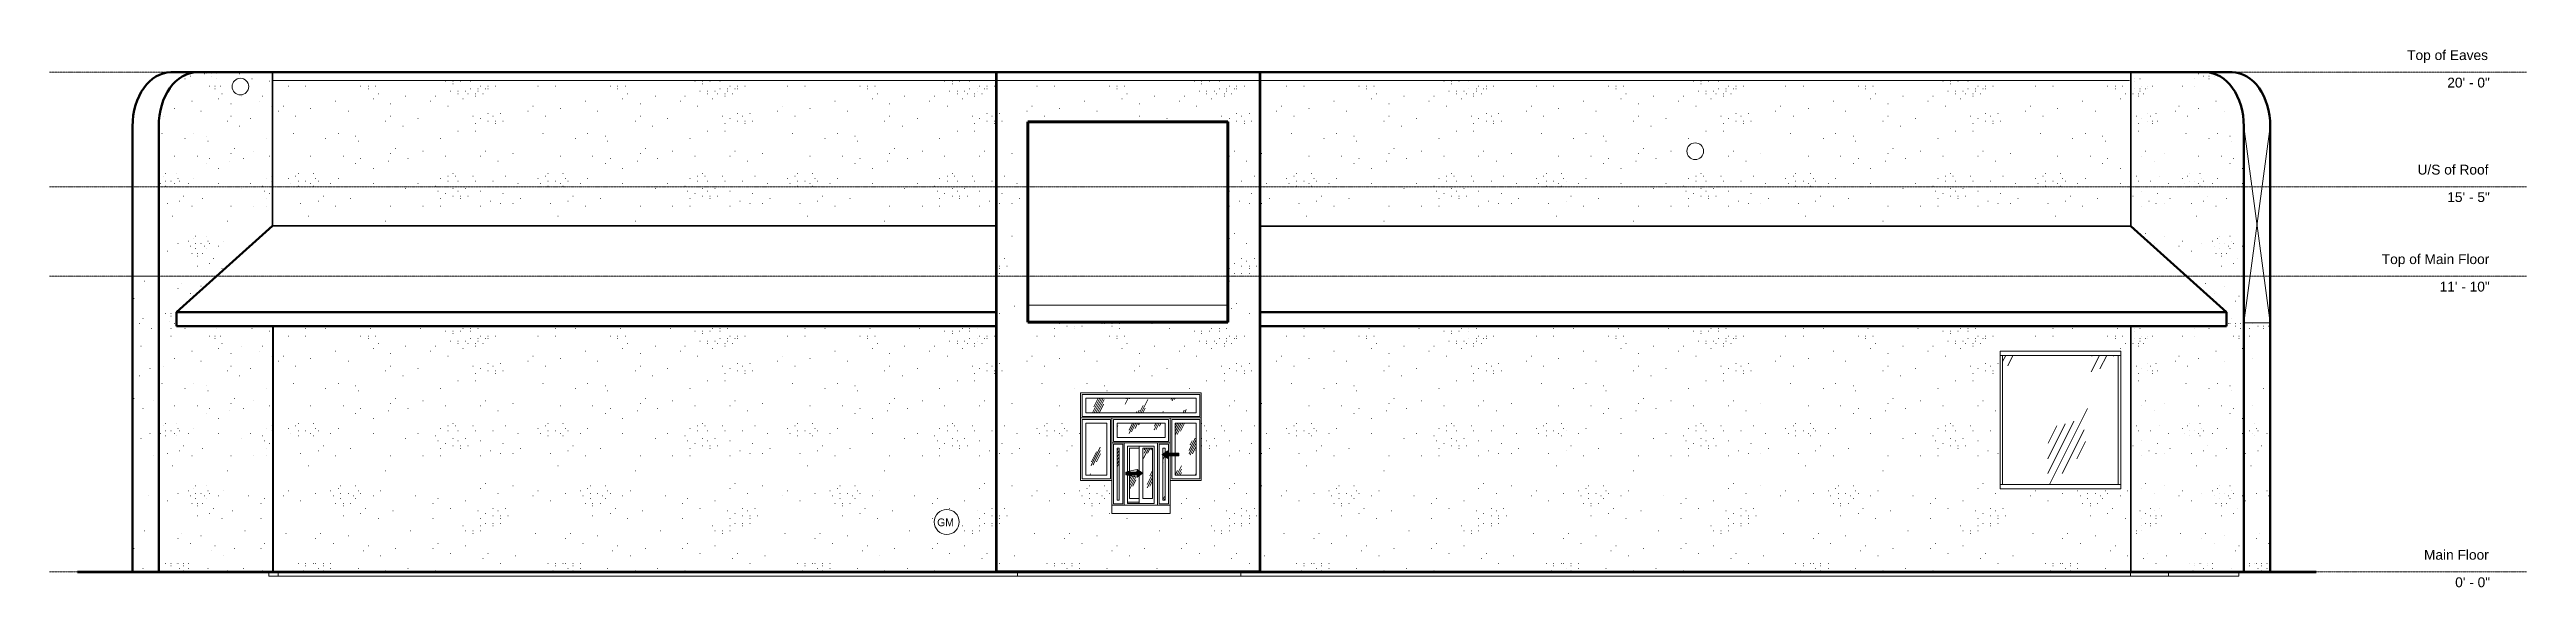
# Model space of a CAD drawing. Header units: inches. Extents: x -558 to 632, y -7 to 251.
import ezdxf

# ---------------------------------------------------------------- set-up
doc = ezdxf.new("R2010")
doc.units = ezdxf.units.IN
doc.header["$MEASUREMENT"] = 0
doc.linetypes.add('Center 1_4_', pattern=[0.53125, 0.25, -0.09375, 0.09375, -0.09375])
for name, color, linetype, lineweight in [('A-DETL', 90, 'Continuous', 9), ('A-DETL-GENF', 92, 'Continuous', 9), ('A-DETL-THIN', 151, 'Continuous', 9), ('A-FLOR', 192, 'Continuous', 9), ('A-FLOR-LEVL', 51, 'Continuous', 9), ('A-GENM', 13, 'Continuous', 9), ('A-GLAZ', 151, 'Continuous', 9), ('A-ROOF', 132, 'Continuous', 9), ('A-WALL', 90, 'Continuous', 9), ('A-WALL-PATT', 111, 'Continuous', 9), ('G-ANNO-TEXT', 231, 'Continuous', 9), ('M-EQPM', 90, 'Continuous', 9), ('Q-SPCQ', 2, 'Continuous', 9)]:
    doc.layers.add(name, color=color, linetype=linetype, lineweight=lineweight)
doc.styles.add('Arial', font='arial.ttf', dxfattribs={"height": 4.724409})
doc.styles.add('Inter', font='', dxfattribs={"height": 3.75})
doc.styles.get('Inter').set_extended_font_data('Inter')
pattern_1 = [(0, (109.39, 88.04), (0, 120), [0.158, -119.842]), (0, (45.79, 50.84), (0, 120), [0.158, -119.842]), (0, (82.99, 48.44), (0, 120), [0.158, -119.842]), (0, (111.79, 79.64), (0, 120), [0.158, -119.842]), (0, (94.99, 139.64), (0, 120), [0.158, -119.842]), (0, (34.99, 138.44), (0, 120), [0.158, -119.842]), (0, (58.99, 106.04), (0, 120), [0.158, -119.842]), (0, (64.99, 101.24), (0, 120), [0.158, -119.842]), (0, (128.59, 113.24), (0, 120), [0.158, -119.842]), (0, (132.19, 112.04), (0, 120), [0.158, -119.842]), (0, (132.19, 113.24), (0, 120), [0.158, -119.842]), (0, (135.79, 113.24), (0, 120), [0.158, -119.842]), (0, (111.79, 115.64), (0, 120), [0.158, -119.842]), (0, (115.39, 114.44), (0, 120), [0.158, -119.842]), (0, (115.39, 115.64), (0, 120), [0.158, -119.842]), (0, (118.99, 115.64), (0, 120), [0.158, -119.842]), (0, (122.59, 109.64), (0, 120), [0.158, -119.842]), (0, (126.19, 108.44), (0, 120), [0.158, -119.842]), (0, (126.19, 109.64), (0, 120), [0.158, -119.842]), (0, (129.79, 109.64), (0, 120), [0.158, -119.842]), (0, (123.79, 112.04), (0, 120), [0.158, -119.842]), (0, (127.39, 110.84), (0, 120), [0.158, -119.842]), (0, (127.39, 112.04), (0, 120), [0.158, -119.842]), (0, (130.99, 112.04), (0, 120), [0.158, -119.842]), (0, (114.19, 110.84), (0, 120), [0.158, -119.842]), (0, (117.79, 109.64), (0, 120), [0.158, -119.842]), (0, (117.79, 110.84), (0, 120), [0.158, -119.842]), (0, (121.39, 110.84), (0, 120), [0.158, -119.842]), (0, (120.19, 116.84), (0, 120), [0.158, -119.842]), (0, (123.79, 115.64), (0, 120), [0.158, -119.842]), (0, (123.79, 116.84), (0, 120), [0.158, -119.842]), (0, (127.39, 116.84), (0, 120), [0.158, -119.842]), (0, (70.99, 113.24), (0, 120), [0.158, -119.842]), (0, (74.59, 112.04), (0, 120), [0.158, -119.842]), (0, (74.59, 113.24), (0, 120), [0.158, -119.842]), (0, (78.19, 113.24), (0, 120), [0.158, -119.842]), (0, (68.59, 119.24), (0, 120), [0.158, -119.842]), (0, (72.19, 118.04), (0, 120), [0.158, -119.842]), (0, (72.19, 119.24), (0, 120), [0.158, -119.842]), (0, (75.79, 119.24), (0, 120), [0.158, -119.842]), (0, (121.39, 139.64), (0, 120), [0.158, -119.842]), (0, (124.99, 138.44), (0, 120), [0.158, -119.842]), (0, (124.99, 139.64), (0, 120), [0.158, -119.842]), (0, (128.59, 139.64), (0, 120), [0.158, -119.842]), (0, (58.99, 152.84), (0, 120), [0.158, -119.842]), (0, (62.59, 151.64), (0, 120), [0.158, -119.842]), (0, (62.59, 152.84), (0, 120), [0.158, -119.842]), (0, (66.19, 152.84), (0, 120), [0.158, -119.842]), (0, (49.39, 124.04), (0, 120), [0.158, -119.842]), (0, (52.99, 122.84), (0, 120), [0.158, -119.842]), (0, (52.99, 124.04), (0, 120), [0.158, -119.842]), (0, (56.59, 124.04), (0, 120), [0.158, -119.842]), (0, (130.99, 143.24), (0, 120), [0.158, -119.842]), (0, (134.59, 142.04), (0, 120), [0.158, -119.842]), (0, (134.59, 143.24), (0, 120), [0.158, -119.842]), (0, (138.19, 143.24), (0, 120), [0.158, -119.842]), (0, (40.99, 124.04), (0, 120), [0.158, -119.842]), (0, (44.59, 122.84), (0, 120), [0.158, -119.842]), (0, (44.59, 124.04), (0, 120), [0.158, -119.842]), (0, (48.19, 124.04), (0, 120), [0.158, -119.842]), (0, (121.39, 154.04), (0, 120), [0.158, -119.842]), (0, (114.19, 150.44), (0, 120), [0.158, -119.842]), (0, (108.19, 155.24), (0, 120), [0.158, -119.842]), (0, (105.79, 152.84), (0, 120), [0.158, -119.842]), (0, (106.99, 120.44), (0, 120), [0.158, -119.842]), (0, (99.79, 116.84), (0, 120), [0.158, -119.842]), (0, (93.79, 121.64), (0, 120), [0.158, -119.842]), (0, (91.39, 119.24), (0, 120), [0.158, -119.842]), (0, (120.19, 107.24), (0, 120), [0.158, -119.842]), (0, (112.99, 103.64), (0, 120), [0.158, -119.842]), (0, (106.99, 108.44), (0, 120), [0.158, -119.842]), (0, (104.59, 106.04), (0, 120), [0.158, -119.842]), (0, (82.99, 120.44), (0, 120), [0.158, -119.842]), (0, (75.79, 116.84), (0, 120), [0.158, -119.842]), (0, (69.79, 121.64), (0, 120), [0.158, -119.842]), (0, (67.39, 119.24), (0, 120), [0.158, -119.842]), (0, (87.79, 131.24), (0, 120), [0.158, -119.842]), (0, (80.59, 127.64), (0, 120), [0.158, -119.842]), (0, (74.59, 132.44), (0, 120), [0.158, -119.842]), (0, (72.19, 130.04), (0, 120), [0.158, -119.842]), (0, (145.39, 127.64), (0, 120), [0.158, -119.842]), (0, (138.19, 124.04), (0, 120), [0.158, -119.842]), (0, (132.19, 128.84), (0, 120), [0.158, -119.842]), (0, (129.79, 126.44), (0, 120), [0.158, -119.842]), (0, (98.59, 97.64), (0, 120), [0.158, -119.842]), (0, (91.39, 94.04), (0, 120), [0.158, -119.842]), (0, (85.39, 98.84), (0, 120), [0.158, -119.842]), (0, (82.99, 96.44), (0, 120), [0.158, -119.842]), (0, (92.59, 108.44), (0, 120), [0.158, -119.842]), (0, (85.39, 104.84), (0, 120), [0.158, -119.842]), (0, (79.39, 109.64), (0, 120), [0.158, -119.842]), (0, (76.99, 107.24), (0, 120), [0.158, -119.842]), (0, (121.39, 132.44), (0, 120), [0.158, -119.842]), (0, (114.19, 128.84), (0, 120), [0.158, -119.842]), (0, (108.19, 133.64), (0, 120), [0.158, -119.842]), (0, (105.79, 131.24), (0, 120), [0.158, -119.842]), (0, (144.19, 80.84), (0, 120), [0.158, -119.842]), (0, (136.99, 77.24), (0, 120), [0.158, -119.842]), (0, (130.99, 82.04), (0, 120), [0.158, -119.842]), (0, (128.59, 79.64), (0, 120), [0.158, -119.842]), (0, (84.19, 77.24), (0, 120), [0.158, -119.842]), (0, (76.99, 73.64), (0, 120), [0.158, -119.842]), (0, (70.99, 78.44), (0, 120), [0.158, -119.842]), (0, (68.59, 76.04), (0, 120), [0.158, -119.842]), (0, (46.99, 102.44), (0, 120), [0.158, -119.842]), (0, (39.79, 98.84), (0, 120), [0.158, -119.842]), (0, (33.79, 103.64), (0, 120), [0.158, -119.842]), (0, (31.39, 101.24), (0, 120), [0.158, -119.842]), (0, (64.99, 137.24), (0, 120), [0.158, -119.842]), (0, (57.79, 133.64), (0, 120), [0.158, -119.842]), (0, (51.79, 138.44), (0, 120), [0.158, -119.842]), (0, (49.39, 136.04), (0, 120), [0.158, -119.842]), (0, (49.39, 157.64), (0, 120), [0.158, -119.842]), (0, (42.19, 154.04), (0, 120), [0.158, -119.842]), (0, (36.19, 158.84), (0, 120), [0.158, -119.842]), (0, (33.79, 156.44), (0, 120), [0.158, -119.842]), (0, (144.19, 161.24), (0, 120), [0.158, -119.842]), (0, (136.99, 157.64), (0, 120), [0.158, -119.842]), (0, (130.99, 162.44), (0, 120), [0.158, -119.842]), (0, (128.59, 160.04), (0, 120), [0.158, -119.842]), (0, (85.39, 80.84), (0, 120), [0.158, -119.842]), (0, (87.79, 83.24), (0, 120), [0.158, -119.842]), (0, (93.79, 78.44), (0, 120), [0.158, -119.842]), (0, (100.99, 82.04), (0, 120), [0.158, -119.842]), (0, (36.19, 113.24), (0, 120), [0.158, -119.842]), (0, (44.59, 113.24), (0, 120), [0.158, -119.842]), (0, (44.59, 116.84), (0, 120), [0.158, -119.842]), (0, (46.99, 119.24), (0, 120), [0.158, -119.842]), (0, (43.39, 120.44), (0, 120), [0.158, -119.842]), (0, (50.59, 121.64), (0, 120), [0.158, -119.842]), (0, (52.99, 120.44), (0, 120), [0.158, -119.842]), (0, (50.59, 118.04), (0, 120), [0.158, -119.842]), (0, (54.19, 116.84), (0, 120), [0.158, -119.842]), (0, (54.19, 118.04), (0, 120), [0.158, -119.842]), (0, (57.79, 118.04), (0, 120), [0.158, -119.842]), (0, (56.59, 121.64), (0, 120), [0.158, -119.842]), (0, (120.19, 142.04), (0, 120), [0.158, -119.842]), (0, (128.59, 142.04), (0, 120), [0.158, -119.842]), (0, (128.59, 145.64), (0, 120), [0.158, -119.842]), (0, (130.99, 148.04), (0, 120), [0.158, -119.842]), (0, (127.39, 149.24), (0, 120), [0.158, -119.842]), (0, (134.59, 150.44), (0, 120), [0.158, -119.842]), (0, (136.99, 149.24), (0, 120), [0.158, -119.842]), (0, (134.59, 146.84), (0, 120), [0.158, -119.842]), (0, (138.19, 145.64), (0, 120), [0.158, -119.842]), (0, (138.19, 146.84), (0, 120), [0.158, -119.842]), (0, (141.79, 146.84), (0, 120), [0.158, -119.842]), (0, (140.59, 150.44), (0, 120), [0.158, -119.842]), (0, (117.79, 91.64), (0, 120), [0.158, -119.842]), (0, (126.19, 91.64), (0, 120), [0.158, -119.842]), (0, (126.19, 95.24), (0, 120), [0.158, -119.842]), (0, (128.59, 97.64), (0, 120), [0.158, -119.842]), (0, (124.99, 98.84), (0, 120), [0.158, -119.842]), (0, (132.19, 100.04), (0, 120), [0.158, -119.842]), (0, (134.59, 98.84), (0, 120), [0.158, -119.842]), (0, (132.19, 96.44), (0, 120), [0.158, -119.842]), (0, (135.79, 95.24), (0, 120), [0.158, -119.842]), (0, (135.79, 96.44), (0, 120), [0.158, -119.842]), (0, (139.39, 96.44), (0, 120), [0.158, -119.842]), (0, (138.19, 100.04), (0, 120), [0.158, -119.842]), (0, (38.59, 90.44), (0, 120), [0.158, -119.842]), (0, (54.19, 88.04), (0, 120), [0.158, -119.842]), (0, (46.99, 79.64), (0, 120), [0.158, -119.842]), (0, (60.19, 90.44), (0, 120), [0.158, -119.842]), (0, (62.59, 79.64), (0, 120), [0.158, -119.842]), (0, (69.79, 86.84), (0, 120), [0.158, -119.842]), (0, (68.59, 89.24), (0, 120), [0.158, -119.842]), (0, (62.59, 146.84), (0, 120), [0.158, -119.842]), (0, (70.99, 148.04), (0, 120), [0.158, -119.842]), (0, (73.39, 150.44), (0, 120), [0.158, -119.842]), (0, (76.99, 156.44), (0, 120), [0.158, -119.842]), (0, (80.59, 158.84), (0, 120), [0.158, -119.842]), (0, (70.99, 157.64), (0, 120), [0.158, -119.842]), (0, (69.79, 158.84), (0, 120), [0.158, -119.842]), (0, (68.59, 161.24), (0, 120), [0.158, -119.842]), (0, (68.59, 155.24), (0, 120), [0.158, -119.842]), (0, (67.39, 156.44), (0, 120), [0.158, -119.842]), (0, (64.99, 157.64), (0, 120), [0.158, -119.842]), (0, (61.39, 161.24), (0, 120), [0.158, -119.842]), (0, (60.19, 160.04), (0, 120), [0.158, -119.842]), (0, (56.59, 158.84), (0, 120), [0.158, -119.842]), (0, (57.79, 156.44), (0, 120), [0.158, -119.842]), (0, (61.39, 157.64), (0, 120), [0.158, -119.842]), (0, (61.39, 155.24), (0, 120), [0.158, -119.842]), (0, (79.39, 145.64), (0, 120), [0.158, -119.842]), (0, (86.59, 149.24), (0, 120), [0.158, -119.842]), (0, (97.39, 156.44), (0, 120), [0.158, -119.842]), (0, (105.79, 145.64), (0, 120), [0.158, -119.842]), (0, (116.59, 70.04), (0, 120), [0.158, -119.842]), (0, (128.59, 62.84), (0, 120), [0.158, -119.842]), (0, (128.59, 55.64), (0, 120), [0.158, -119.842]), (0, (133.39, 58.04), (0, 120), [0.158, -119.842]), (0, (138.19, 56.84), (0, 120), [0.158, -119.842]), (0, (139.39, 61.64), (0, 120), [0.158, -119.842]), (0, (144.19, 56.84), (0, 120), [0.158, -119.842]), (0, (147.79, 59.24), (0, 120), [0.158, -119.842]), (0, (146.59, 66.44), (0, 120), [0.158, -119.842]), (0, (140.59, 70.04), (0, 120), [0.158, -119.842]), (0, (134.59, 67.64), (0, 120), [0.158, -119.842]), (0, (124.99, 70.04), (0, 120), [0.158, -119.842]), (0, (126.19, 67.64), (0, 120), [0.158, -119.842]), (0, (121.39, 64.04), (0, 120), [0.158, -119.842]), (0, (122.59, 60.44), (0, 120), [0.158, -119.842]), (0, (118.99, 60.44), (0, 120), [0.158, -119.842]), (0, (118.99, 59.24), (0, 120), [0.158, -119.842]), (0, (115.39, 60.44), (0, 120), [0.158, -119.842]), (0, (117.79, 62.84), (0, 120), [0.158, -119.842]), (0, (115.39, 64.04), (0, 120), [0.158, -119.842]), (0, (117.79, 67.64), (0, 120), [0.158, -119.842]), (0, (112.99, 67.64), (0, 120), [0.158, -119.842]), (0, (115.39, 71.24), (0, 120), [0.158, -119.842]), (0, (112.99, 70.04), (0, 120), [0.158, -119.842]), (0, (109.39, 68.84), (0, 120), [0.158, -119.842]), (0, (106.99, 65.24), (0, 120), [0.158, -119.842]), (0, (108.19, 62.84), (0, 120), [0.158, -119.842]), (0, (111.79, 61.64), (0, 120), [0.158, -119.842]), (0, (109.39, 59.24), (0, 120), [0.158, -119.842]), (0, (109.39, 55.64), (0, 120), [0.158, -119.842]), (0, (100.99, 55.64), (0, 120), [0.158, -119.842]), (0, (98.59, 66.44), (0, 120), [0.158, -119.842]), (0, (85.39, 55.64), (0, 120), [0.158, -119.842]), (0, (92.59, 64.04), (0, 120), [0.158, -119.842]), (0, (76.99, 66.44), (0, 120), [0.158, -119.842]), (0, (66.19, 59.24), (0, 120), [0.158, -119.842]), (0, (58.99, 55.64), (0, 120), [0.158, -119.842]), (0, (40.99, 65.24), (0, 120), [0.158, -119.842]), (0, (40.99, 67.64), (0, 120), [0.158, -119.842]), (0, (37.39, 66.44), (0, 120), [0.158, -119.842]), (0, (36.19, 68.84), (0, 120), [0.158, -119.842]), (0, (39.79, 70.04), (0, 120), [0.158, -119.842]), (0, (40.99, 71.24), (0, 120), [0.158, -119.842]), (0, (44.59, 67.64), (0, 120), [0.158, -119.842]), (0, (46.99, 66.44), (0, 120), [0.158, -119.842]), (0, (48.19, 65.24), (0, 120), [0.158, -119.842]), (0, (48.19, 71.24), (0, 120), [0.158, -119.842]), (0, (49.39, 68.84), (0, 120), [0.158, -119.842]), (0, (50.59, 67.64), (0, 120), [0.158, -119.842]), (0, (60.19, 68.84), (0, 120), [0.158, -119.842]), (0, (56.59, 66.44), (0, 120), [0.158, -119.842]), (0, (52.99, 60.44), (0, 120), [0.158, -119.842]), (0, (50.59, 58.04), (0, 120), [0.158, -119.842]), (0, (42.19, 56.84), (0, 120), [0.158, -119.842])]
pattern_2 = [(63.435, (28.986, 47.244), (-8.694, 26.0815), [10.8, -6.48, 10.8, -6.48, -13.738]), (63.435, (28.986, 47.244), (-8.694, 26.0815), [-34.56, 0.158, -13.579]), (63.435, (28.986, 47.244), (-8.694, 26.0815), [0.158, -34.402, 4.32, -9.418]), (63.435, (28.446, 47.784), (-8.694, 26.0815), [8.64, -10.8, 6.48, -6.48, -15.898]), (63.435, (28.446, 47.784), (-8.694, 26.0815), [-32.4, 0.158, -15.739]), (63.435, (28.446, 47.784), (-8.694, 26.0815), [0.158, -32.242, 7.56, -8.338]), (63.435, (28.446, 49.404), (-8.694, 26.0815), [6.48, -12.96, 4.32, -6.48, -18.058]), (63.435, (28.446, 49.404), (-8.694, 26.0815), [-30.24, 0.158, -17.899]), (63.435, (28.446, 49.404), (-8.694, 26.0815), [0.158, -30.082, 9.72, -8.338]), (63.435, (30.066, 47.784), (-8.694, 26.0815), [6.48, -12.96, 5.4, -23.458]), (63.435, (31.686, 49.404), (-8.694, 26.0815), [3.24, -16.2, 2.16, -26.698]), (63.435, (28.986, 52.104), (-8.694, 26.0815), [2.16, -16.2, 2.16, -8.64, -19.138]), (63.435, (28.986, 52.104), (-8.694, 26.0815), [-29.16, 0.158, -18.979]), (63.435, (28.986, 52.104), (-8.694, 26.0815), [0.158, -29.002, 5.4, -13.738]), (63.435, (38.706, 50.484), (-8.694, 26.0815), [10.8, -16.2, 12.96, -8.554]), (63.435, (38.706, 48.864), (-8.694, 26.0815), [15.12, -10.8, 16.2, -6.394]), (63.435, (39.786, 49.404), (-8.694, 26.0815), [17.28, -8.64, 12.96, -9.418]), (63.435, (41.406, 51.024), (-8.694, 26.0815), [10.8, -15.12, 8.64, -13.738]), (63.435, (39.786, 54.264), (-8.694, 26.0815), [5.4, -21.6, 6.48, -14.818]), (63.435, (43.026, 52.644), (-8.694, 26.0815), [4.32, -21.6, 4.32, -18.058])]

msp = doc.modelspace()

# ---------------------------------------------------------------- texts
at = {"layer": 'A-FLOR-LEVL', "attachment_point": 1, "style": 'Arial'}
for s, insert, char_height, width in [('Top of Eaves', (575.1, 250.6), 4.724, 47.344), ('20\' - 0"', (594.4, 237.4), 4.72, 24.997), ('U/S of Roof', (580.1, 195.6), 4.724, 41.284), ('15\' - 5"', (594.4, 182.4), 4.72, 24.997), ('Top of Main Floor', (562.9, 152.6), 4.724, 62.115), ('11\' - 10"', (590.7, 139.4), 4.72, 29.542), ('Main Floor', (583.2, 10.6), 4.72, 37.496), ('0\' - 0"', (598.2, -2.6), 4.72, 20.452)]:
    msp.add_mtext(s, dxfattribs=dict(at, insert=insert, char_height=char_height, width=width))
at = {"layer": 'G-ANNO-TEXT', "color": 7, "insert": (-131.7, 25.7), "char_height": 3.75, "width": 9.847, "attachment_point": 1, "style": 'Inter'}
msp.add_mtext('GM', dxfattribs=at)

# ---------------------------------------------------------------- blocks, each defined once
blk = doc.blocks.new('Planitar-Sliding-Double - Default 1-4384588-Left')
at = {"layer": 'A-GLAZ'}
for points in [[(-35.5, 45.5), (-32.9, 47.4), (-35.5, 49.2), (-35.5, 48), (-40.9, 48), (-40.9, 46.7), (-35.5, 46.7)], [(-20.8, 54.5), (-20.8, 55.7), (-15.5, 55.7), (-15.5, 57), (-20.8, 57), (-20.8, 58.2), (-23.5, 56.4)]]:
    blk.add_hatch(color=256, dxfattribs=at).paths.add_polyline_path(points, flags=0)
h = blk.add_hatch(dxfattribs=at)
h.set_pattern_fill('FP_6', color=256, style=0, pattern_type=2)
h.set_pattern_definition(pattern_2)
h.paths.add_polyline_path([(-39.2, 35.3), (-34.5, 35.3), (-34.5, 46.2), (-35.5, 45.5), (-35.5, 46.7), (-39.2, 46.7), (-39.2, 39.9)], flags=0)
h.paths.add_polyline_path([(-37.5, 48), (-35.5, 48), (-35.5, 49.2), (-34.5, 48.6), (-34.5, 59.5), (-39.2, 59.5), (-39.2, 48)], flags=0)
h = blk.add_hatch(dxfattribs=at)
h.set_pattern_fill('FP_6', color=256, style=0, pattern_type=2)
h.set_pattern_definition(pattern_2)
h.paths.add_polyline_path([(-32.8, 35.3), (-28.2, 35.3), (-28.2, 59.5), (-32.8, 59.5), (-32.8, 41.9)], flags=0)
at = {"layer": 'A-DETL-GENF'}
for p, q in [((-40.9, 48), (-35.5, 48)), ((-40.9, 48), (-40.9, 46.7)), ((-35.5, 48), (-40.9, 48)), ((-40.9, 48), (-40.9, 46.7)), ((-32.9, 47.4), (-35.5, 49.2)), ((-35.5, 49.2), (-35.5, 48)), ((-32.9, 47.4), (-35.5, 49.2)), ((-35.5, 49.2), (-35.5, 48)), ((-23.5, 56.4), (-20.8, 58.2)), ((-20.8, 58.2), (-23.5, 56.4)), ((-23.5, 56.4), (-20.8, 54.5)), ((-23.5, 56.4), (-20.8, 54.5)), ((-20.8, 58.2), (-20.8, 57)), ((-20.8, 57), (-20.8, 58.2)), ((-15.5, 57), (-20.8, 57)), ((-15.5, 57), (-20.8, 57)), ((-15.5, 55.7), (-20.8, 55.7)), ((-20.8, 55.7), (-20.8, 54.5)), ((-20.8, 54.5), (-20.8, 55.7)), ((-20.8, 55.7), (-15.5, 55.7)), ((-15.5, 57), (-15.5, 55.7)), ((-15.5, 55.7), (-15.5, 57)), ((-40.9, 46.7), (-35.5, 46.7)), ((-40.9, 46.7), (-35.5, 46.7)), ((-32.9, 47.4), (-35.5, 45.5)), ((-35.5, 45.5), (-32.9, 47.4)), ((-35.5, 46.7), (-35.5, 45.5)), ((-35.5, 46.7), (-35.5, 45.5))]:
    blk.add_line(p, q, dxfattribs=at)
at = {"layer": 'A-GLAZ'}
for p, q in [((-25.7, 62), (-41.7, 62)), ((-41.7, 62), (-41.7, 32)), ((-40.1, 60.4), (-27.3, 60.4)), ((-40.1, 48), (-40.1, 60.4)), ((-34.5, 60.4), (-34.5, 48.6)), ((-27.3, 32.8), (-27.3, 60.4)), ((-25.7, 62), (-25.7, 32)), ((-35.5, 49.2), (-40.1, 48.2)), ((-39.2, 59.5), (-39.2, 48)), ((-34.5, 59.5), (-39.2, 59.5)), ((-32.8, 35.3), (-32.8, 59.5)), ((-32.8, 59.5), (-28.2, 59.5)), ((-28.2, 59.5), (-28.2, 35.3)), ((-40.1, 32.8), (-40.1, 46.7)), ((-35.5, 45.5), (-40.1, 46.5)), ((-39.2, 46.7), (-39.2, 35.3)), ((-34.5, 46.2), (-34.5, 32.8)), ((-34.5, 33.5), (-40.1, 33.5)), ((-34.5, 33.5), (-40.1, 33.5)), ((-27.3, 32.8), (-40.1, 32.8)), ((-39.2, 35.3), (-34.5, 35.3)), ((-28.2, 35.3), (-32.8, 35.3))]:
    blk.add_line(p, q, dxfattribs=at)
blk = doc.blocks.new('Planitar-Fixed - Default 1-4182234-Left')
at = {"layer": 'A-GLAZ'}
h = blk.add_hatch(dxfattribs=at)
h.set_pattern_fill('FP_6', color=256, style=0, pattern_type=2)
h.set_pattern_definition(pattern_2)
h.paths.add_polyline_path([(-11.7, 46.5), (-7.1, 46.5), (-7.1, 71.5), (-17.2, 71.5), (-17.2, 57), (-15.5, 57), (-15.5, 55.7), (-17.2, 55.7), (-17.2, 46.5), (-16, 46.5)], flags=0)
for p, q in [((-4.7, 74), (-19.7, 74)), ((-19.7, 74), (-19.7, 57)), ((-18.9, 57), (-18.9, 73.3)), ((-18.9, 73.3), (-5.4, 73.3)), ((-17.2, 57), (-17.2, 71.5)), ((-17.2, 71.5), (-7.1, 71.5)), ((-7.1, 71.5), (-7.1, 46.5)), ((-5.4, 73.3), (-5.4, 44.7)), ((-4.7, 44), (-4.7, 74)), ((-19.7, 55.7), (-19.7, 44)), ((-18.9, 44.7), (-18.9, 55.7)), ((-17.2, 46.5), (-17.2, 55.7)), ((-19.7, 44), (-4.7, 44)), ((-5.4, 44.7), (-18.9, 44.7)), ((-7.1, 46.5), (-17.2, 46.5))]:
    blk.add_line(p, q, dxfattribs=at)
blk = doc.blocks.new('Planitar-Fixed - Default 1-V1-Left')
at = {"layer": 'A-GLAZ'}
h = blk.add_hatch(dxfattribs=at)
h.set_pattern_fill('FP_6', color=256, style=0, pattern_type=2)
h.set_pattern_definition(pattern_2)
h.paths.add_polyline_path([(-50.1, 46.5), (-50.1, 71.5), (-60.2, 71.5), (-60.2, 46.5)], flags=0)
for p, q in [((-47.7, 74), (-62.7, 74)), ((-62.7, 74), (-62.7, 44)), ((-61.9, 44.7), (-61.9, 73.3)), ((-61.9, 73.3), (-48.4, 73.3)), ((-60.2, 46.5), (-60.2, 71.5)), ((-60.2, 71.5), (-50.1, 71.5)), ((-50.1, 71.5), (-50.1, 46.5)), ((-48.4, 73.3), (-48.4, 44.7)), ((-47.7, 44), (-47.7, 74)), ((-62.7, 44), (-47.7, 44)), ((-48.4, 44.7), (-61.9, 44.7)), ((-50.1, 46.5), (-60.2, 46.5))]:
    blk.add_line(p, q, dxfattribs=at)
blk = doc.blocks.new('Planitar-Fixed - Default 1-4335211-Left')
at = {"layer": 'A-GLAZ'}
h = blk.add_hatch(dxfattribs=at)
h.set_pattern_fill('FP_6', color=256, style=0, pattern_type=2)
h.set_pattern_definition(pattern_2)
h.paths.add_polyline_path([(-28.9, 76.5), (-7.1, 76.5), (-7.1, 83.5), (-60.2, 83.5), (-60.2, 76.5), (-46.1, 76.5)], flags=0)
for p, q in [((-4.7, 86), (-62.7, 86)), ((-62.7, 86), (-62.7, 74)), ((-61.9, 74.7), (-61.9, 85.3)), ((-61.9, 85.3), (-5.4, 85.3)), ((-60.2, 76.5), (-60.2, 83.5)), ((-60.2, 83.5), (-7.1, 83.5)), ((-7.1, 83.5), (-7.1, 76.5)), ((-5.4, 85.3), (-5.4, 74.7)), ((-4.7, 74), (-4.7, 86)), ((-62.7, 74), (-4.7, 74)), ((-5.4, 74.7), (-61.9, 74.7)), ((-7.1, 76.5), (-60.2, 76.5))]:
    blk.add_line(p, q, dxfattribs=at)
blk = doc.blocks.new('Planitar-Fixed - Default 1-4335148-Left')
at = {"layer": 'A-GLAZ'}
h = blk.add_hatch(dxfattribs=at)
h.set_pattern_fill('FP_6', color=256, style=0, pattern_type=2)
h.set_pattern_definition(pattern_2)
h.paths.add_polyline_path([(-45.2, 64.5), (-22.1, 64.5), (-22.1, 71.5), (-45.2, 71.5), (-45.2, 67.8)], flags=0)
for p, q in [((-19.7, 74), (-47.7, 74)), ((-47.7, 74), (-47.7, 62)), ((-46.9, 62.7), (-46.9, 73.3)), ((-46.9, 73.3), (-20.4, 73.3)), ((-45.2, 64.5), (-45.2, 71.5)), ((-45.2, 71.5), (-22.1, 71.5)), ((-22.1, 71.5), (-22.1, 64.5)), ((-20.4, 73.3), (-20.4, 62.7)), ((-19.7, 62), (-19.7, 74)), ((-47.7, 62), (-41.7, 62)), ((-20.4, 62.7), (-46.9, 62.7)), ((-22.1, 64.5), (-45.2, 64.5)), ((-25.7, 62), (-19.7, 62))]:
    blk.add_line(p, q, dxfattribs=at)
blk = doc.blocks.new('Awning - 8_-0 x 2-4335368-Left')
at = {"layer": 'A-GENM'}
for p, q in [((-88.1, 128.1), (-88.1, 216.2)), ((-88.1, 216.2), (-87.9, 216.2)), ((-87.9, 156.3), (-87.9, 216.2)), ((8.1, 216.2), (-87.9, 216.2)), ((8.1, 128.1), (8.1, 216.2)), ((8.4, 216.2), (8.1, 216.2)), ((8.1, 216.2), (8.1, 128.1)), ((8.4, 216.2), (8.4, 128.1)), ((-87.9, 156.3), (-87.9, 128.1)), ((-88.1, 120), (-88.1, 128.1)), ((-87.9, 128.1), (-88.1, 128.1)), ((-88.1, 120), (-87.9, 120)), ((-87.9, 128.1), (-87.9, 120)), ((-87.9, 120), (-87.9, 128.1)), ((8.1, 128.1), (-87.9, 128.1)), ((8.1, 120), (-87.9, 120)), ((8.1, 120), (8.1, 128.1)), ((8.1, 128.1), (8.4, 128.1)), ((8.1, 128.1), (8.1, 120)), ((8.4, 120), (8.1, 120)), ((8.4, 128.1), (8.4, 120))]:
    blk.add_line(p, q, dxfattribs=at)
blk = doc.blocks.new('Gas Meter - Default 1-3381441-Left')
at = {"layer": 'M-EQPM'}
blk.add_line((-130.6, 0), (-130.6, 0), dxfattribs=at)
blk = doc.blocks.new('Planitar-Fixed - Default 1-4384604-Left')
at = {"layer": 'A-GLAZ'}
h = blk.add_hatch(dxfattribs=at)
h.set_pattern_fill('FP_6', color=256, style=0, pattern_type=2)
h.set_pattern_definition(pattern_2)
h.paths.add_polyline_path([(-44.1, 34.5), (-44.1, 59.5), (-45.2, 59.5), (-45.2, 34.5)], flags=0)
for p, q in [((-41.7, 62), (-47.7, 62)), ((-47.7, 62), (-47.7, 32)), ((-46.9, 32.7), (-46.9, 61.3)), ((-46.9, 61.3), (-42.4, 61.3)), ((-42.4, 61.3), (-42.4, 32.7)), ((-45.2, 34.5), (-45.2, 59.5)), ((-45.2, 59.5), (-44.1, 59.5)), ((-44.1, 59.5), (-44.1, 34.5)), ((-42.4, 32.7), (-46.9, 32.7)), ((-44.1, 34.5), (-45.2, 34.5))]:
    blk.add_line(p, q, dxfattribs=at)
blk = doc.blocks.new('Planitar-Fixed - Default 1-V3-Left')
at = {"layer": 'A-GLAZ'}
h = blk.add_hatch(dxfattribs=at)
h.set_pattern_fill('FP_6', color=256, style=0, pattern_type=2)
h.set_pattern_definition(pattern_2)
h.paths.add_polyline_path([(-23.2, 34.5), (-22.1, 34.5), (-22.1, 55.4), (-23.2, 56.2), (-23.2, 35.5)], flags=0)
h.paths.add_polyline_path([(-23.2, 56.6), (-22.1, 57.3), (-22.1, 59.5), (-23.2, 59.5), (-23.2, 57)], flags=0)
for p, q in [((-19.7, 62), (-25.7, 62)), ((-24.9, 32.7), (-24.9, 61.3)), ((-24.9, 61.3), (-20.4, 61.3)), ((-20.4, 61.3), (-20.4, 57)), ((-19.7, 57), (-19.7, 62)), ((-23.2, 56.6), (-23.2, 59.5)), ((-23.2, 59.5), (-22.1, 59.5)), ((-23.2, 34.5), (-23.2, 56.2)), ((-22.1, 59.5), (-22.1, 57.3)), ((-22.1, 55.4), (-22.1, 34.5)), ((-20.4, 55.7), (-20.4, 32.7)), ((-19.7, 32), (-19.7, 55.7)), ((-20.4, 32.7), (-24.9, 32.7)), ((-22.1, 34.5), (-23.2, 34.5))]:
    blk.add_line(p, q, dxfattribs=at)

# ---------------------------------------------------------------- hatches: boundary and pattern name
at = {"layer": 'A-WALL-PATT'}
h = msp.add_hatch(dxfattribs=at)
h.set_pattern_fill('FP_2', color=256, style=0, pattern_type=2)
h.set_pattern_definition([(0, (-539.28, 88.04), (0, 120), [0.112, -84.74]), (0, (-584.25, 50.84), (0, 120), [0.112, -84.74]), (0, (-557.95, 48.44), (0, 120), [0.112, -84.74]), (0, (-537.58, 79.64), (0, 120), [0.112, -84.74]), (0, (-549.46, 139.64), (0, 120), [0.112, -84.74]), (0, (-591.89, 138.44), (0, 120), [0.112, -84.74]), (0, (-574.92, 106.04), (0, 120), [0.112, -84.74]), (0, (-570.67, 101.24), (0, 120), [0.112, -84.74]), (0, (-525.7, 113.24), (0, 120), [0.11, -84.74]), (0, (-523.15, 112.04), (0, 120), [0.11, -84.74]), (0, (-523.15, 113.24), (0, 120), [0.11, -84.74]), (0, (-520.61, 113.24), (0, 120), [0.11, -84.74]), (0, (-537.58, 115.64), (0, 120), [0.11, -84.74]), (0, (-535.03, 114.44), (0, 120), [0.11, -84.74]), (0, (-535.03, 115.64), (0, 120), [0.11, -84.74]), (0, (-532.49, 115.64), (0, 120), [0.11, -84.74]), (0, (-529.94, 109.64), (0, 120), [0.11, -84.74]), (0, (-527.4, 108.44), (0, 120), [0.11, -84.74]), (0, (-527.4, 109.64), (0, 120), [0.11, -84.74]), (0, (-524.85, 109.64), (0, 120), [0.11, -84.74]), (0, (-529.1, 112.04), (0, 120), [0.11, -84.74]), (0, (-526.55, 110.84), (0, 120), [0.11, -84.74]), (0, (-526.55, 112.04), (0, 120), [0.11, -84.74]), (0, (-524, 112.04), (0, 120), [0.11, -84.74]), (0, (-535.88, 110.84), (0, 120), [0.11, -84.74]), (0, (-533.34, 109.64), (0, 120), [0.11, -84.74]), (0, (-533.34, 110.84), (0, 120), [0.11, -84.74]), (0, (-530.79, 110.84), (0, 120), [0.11, -84.74]), (0, (-531.64, 116.84), (0, 120), [0.11, -84.74]), (0, (-529.1, 115.64), (0, 120), [0.11, -84.74]), (0, (-529.1, 116.84), (0, 120), [0.11, -84.74]), (0, (-526.55, 116.84), (0, 120), [0.11, -84.74]), (0, (-566.43, 113.24), (0, 120), [0.112, -84.74]), (0, (-563.88, 112.04), (0, 120), [0.112, -84.74]), (0, (-563.88, 113.24), (0, 120), [0.11, -84.74]), (0, (-561.34, 113.24), (0, 120), [0.11, -84.74]), (0, (-568.13, 119.24), (0, 120), [0.11, -84.74]), (0, (-565.58, 118.04), (0, 120), [0.11, -84.74]), (0, (-565.58, 119.24), (0, 120), [0.11, -84.74]), (0, (-563.04, 119.24), (0, 120), [0.11, -84.74]), (0, (-530.79, 139.64), (0, 120), [0.11, -84.74]), (0, (-528.25, 138.44), (0, 120), [0.11, -84.74]), (0, (-528.25, 139.64), (0, 120), [0.11, -84.74]), (0, (-525.7, 139.64), (0, 120), [0.11, -84.74]), (0, (-574.92, 152.84), (0, 120), [0.112, -84.74]), (0, (-572.37, 151.64), (0, 120), [0.112, -84.74]), (0, (-572.37, 152.84), (0, 120), [0.112, -84.74]), (0, (-569.83, 152.84), (0, 120), [0.112, -84.74]), (0, (-581.7, 124.04), (0, 120), [0.112, -84.74]), (0, (-579.16, 122.84), (0, 120), [0.112, -84.74]), (0, (-579.16, 124.04), (0, 120), [0.112, -84.74]), (0, (-576.61, 124.04), (0, 120), [0.112, -84.74]), (0, (-524, 143.24), (0, 120), [0.11, -84.74]), (0, (-521.46, 142.04), (0, 120), [0.11, -84.74]), (0, (-521.46, 143.24), (0, 120), [0.11, -84.74]), (0, (-518.91, 143.24), (0, 120), [0.11, -84.74]), (0, (-587.64, 124.04), (0, 120), [0.112, -84.74]), (0, (-585.1, 122.84), (0, 120), [0.112, -84.74]), (0, (-585.1, 124.04), (0, 120), [0.112, -84.74]), (0, (-582.55, 124.04), (0, 120), [0.112, -84.74]), (0, (-530.79, 154.04), (0, 120), [0.112, -84.74]), (0, (-535.88, 150.44), (0, 120), [0.112, -84.74]), (0, (-540.13, 155.24), (0, 120), [0.112, -84.74]), (0, (-541.82, 152.84), (0, 120), [0.112, -84.74]), (0, (-540.98, 120.44), (0, 120), [0.11, -84.74]), (0, (-546.07, 116.84), (0, 120), [0.11, -84.74]), (0, (-550.31, 121.64), (0, 120), [0.11, -84.74]), (0, (-552, 119.24), (0, 120), [0.11, -84.74]), (0, (-531.64, 107.24), (0, 120), [0.11, -84.74]), (0, (-536.73, 103.64), (0, 120), [0.11, -84.74]), (0, (-540.98, 108.44), (0, 120), [0.11, -84.74]), (0, (-542.67, 106.04), (0, 120), [0.11, -84.74]), (0, (-557.95, 120.44), (0, 120), [0.11, -84.74]), (0, (-563.04, 116.84), (0, 120), [0.11, -84.74]), (0, (-567.28, 121.64), (0, 120), [0.11, -84.74]), (0, (-568.98, 119.24), (0, 120), [0.11, -84.74]), (0, (-554.55, 131.24), (0, 120), [0.11, -84.74]), (0, (-559.64, 127.64), (0, 120), [0.11, -84.74]), (0, (-563.88, 132.44), (0, 120), [0.112, -84.74]), (0, (-565.58, 130.04), (0, 120), [0.112, -84.74]), (0, (-513.82, 127.64), (0, 120), [0.11, -84.74]), (0, (-518.91, 124.04), (0, 120), [0.11, -84.74]), (0, (-523.15, 128.84), (0, 120), [0.11, -84.74]), (0, (-524.85, 126.44), (0, 120), [0.11, -84.74]), (0, (-546.91, 97.64), (0, 120), [0.112, -84.74]), (0, (-552, 94.04), (0, 120), [0.112, -84.74]), (0, (-556.25, 98.84), (0, 120), [0.112, -84.74]), (0, (-557.95, 96.44), (0, 120), [0.112, -84.74]), (0, (-551.16, 108.44), (0, 120), [0.11, -84.74]), (0, (-556.25, 104.84), (0, 120), [0.112, -84.74]), (0, (-560.49, 109.64), (0, 120), [0.112, -84.74]), (0, (-562.19, 107.24), (0, 120), [0.112, -84.74]), (0, (-530.79, 132.44), (0, 120), [0.11, -84.74]), (0, (-535.88, 128.84), (0, 120), [0.11, -84.74]), (0, (-540.13, 133.64), (0, 120), [0.11, -84.74]), (0, (-541.82, 131.24), (0, 120), [0.11, -84.74]), (0, (-514.67, 80.84), (0, 120), [0.112, -84.74]), (0, (-519.76, 77.24), (0, 120), [0.112, -84.74]), (0, (-524, 82.04), (0, 120), [0.112, -84.74]), (0, (-525.7, 79.64), (0, 120), [0.112, -84.74]), (0, (-557.1, 77.24), (0, 120), [0.112, -84.74]), (0, (-562.19, 73.64), (0, 120), [0.112, -84.74]), (0, (-566.43, 78.44), (0, 120), [0.112, -84.74]), (0, (-568.13, 76.04), (0, 120), [0.112, -84.74]), (0, (-583.4, 102.44), (0, 120), [0.112, -84.74]), (0, (-588.49, 98.84), (0, 120), [0.112, -84.74]), (0, (-592.74, 103.64), (0, 120), [0.112, -84.74]), (0, (-594.43, 101.24), (0, 120), [0.112, -84.74]), (0, (-570.67, 137.24), (0, 120), [0.112, -84.74]), (0, (-575.76, 133.64), (0, 120), [0.112, -84.74]), (0, (-580.01, 138.44), (0, 120), [0.112, -84.74]), (0, (-581.7, 136.04), (0, 120), [0.112, -84.74]), (0, (-581.7, 157.64), (0, 120), [0.112, -84.74]), (0, (-586.8, 154.04), (0, 120), [0.112, -84.74]), (0, (-591.04, 158.84), (0, 120), [0.112, -84.74]), (0, (-592.74, 156.44), (0, 120), [0.112, -84.74]), (0, (-514.67, 161.24), (0, 120), [0.112, -84.74]), (0, (-519.76, 157.64), (0, 120), [0.112, -84.74]), (0, (-524, 162.44), (0, 120), [0.112, -84.74]), (0, (-525.7, 160.04), (0, 120), [0.112, -84.74]), (0, (-556.25, 80.84), (0, 120), [0.112, -84.74]), (0, (-554.55, 83.24), (0, 120), [0.112, -84.74]), (0, (-550.31, 78.44), (0, 120), [0.112, -84.74]), (0, (-545.22, 82.04), (0, 120), [0.112, -84.74]), (0, (-591.04, 113.24), (0, 120), [0.112, -84.74]), (0, (-585.1, 113.24), (0, 120), [0.112, -84.74]), (0, (-585.1, 116.84), (0, 120), [0.112, -84.74]), (0, (-583.4, 119.24), (0, 120), [0.112, -84.74]), (0, (-585.95, 120.44), (0, 120), [0.112, -84.74]), (0, (-580.86, 121.64), (0, 120), [0.112, -84.74]), (0, (-579.16, 120.44), (0, 120), [0.112, -84.74]), (0, (-580.86, 118.04), (0, 120), [0.112, -84.74]), (0, (-578.31, 116.84), (0, 120), [0.112, -84.74]), (0, (-578.31, 118.04), (0, 120), [0.112, -84.74]), (0, (-575.76, 118.04), (0, 120), [0.112, -84.74]), (0, (-576.61, 121.64), (0, 120), [0.112, -84.74]), (0, (-531.64, 142.04), (0, 120), [0.11, -84.74]), (0, (-525.7, 142.04), (0, 120), [0.11, -84.74]), (0, (-525.7, 145.64), (0, 120), [0.11, -84.74]), (0, (-524, 148.04), (0, 120), [0.11, -84.74]), (0, (-526.55, 149.24), (0, 120), [0.11, -84.74]), (0, (-521.46, 150.44), (0, 120), [0.11, -84.74]), (0, (-519.76, 149.24), (0, 120), [0.11, -84.74]), (0, (-521.46, 146.84), (0, 120), [0.11, -84.74]), (0, (-518.91, 145.64), (0, 120), [0.11, -84.74]), (0, (-518.91, 146.84), (0, 120), [0.11, -84.74]), (0, (-516.37, 146.84), (0, 120), [0.11, -84.74]), (0, (-517.22, 150.44), (0, 120), [0.11, -84.74]), (0, (-533.34, 91.64), (0, 120), [0.11, -84.74]), (0, (-527.4, 91.64), (0, 120), [0.11, -84.74]), (0, (-527.4, 95.24), (0, 120), [0.11, -84.74]), (0, (-525.7, 97.64), (0, 120), [0.11, -84.74]), (0, (-528.25, 98.84), (0, 120), [0.11, -84.74]), (0, (-523.15, 100.04), (0, 120), [0.11, -84.74]), (0, (-521.46, 98.84), (0, 120), [0.11, -84.74]), (0, (-523.15, 96.44), (0, 120), [0.11, -84.74]), (0, (-520.61, 95.24), (0, 120), [0.11, -84.74]), (0, (-520.61, 96.44), (0, 120), [0.11, -84.74]), (0, (-518.06, 96.44), (0, 120), [0.11, -84.74]), (0, (-518.91, 100.04), (0, 120), [0.11, -84.74]), (0, (-589.34, 90.44), (0, 120), [0.112, -84.74]), (0, (-578.31, 88.04), (0, 120), [0.112, -84.74]), (0, (-583.4, 79.64), (0, 120), [0.112, -84.74]), (0, (-574.07, 90.44), (0, 120), [0.112, -84.74]), (0, (-572.37, 79.64), (0, 120), [0.112, -84.74]), (0, (-567.28, 86.84), (0, 120), [0.112, -84.74]), (0, (-568.13, 89.24), (0, 120), [0.112, -84.74]), (0, (-572.37, 146.84), (0, 120), [0.112, -84.74]), (0, (-566.43, 148.04), (0, 120), [0.112, -84.74]), (0, (-564.73, 150.44), (0, 120), [0.112, -84.74]), (0, (-562.19, 156.44), (0, 120), [0.112, -84.74]), (0, (-559.64, 158.84), (0, 120), [0.112, -84.74]), (0, (-566.43, 157.64), (0, 120), [0.112, -84.74]), (0, (-567.28, 158.84), (0, 120), [0.112, -84.74]), (0, (-568.13, 161.24), (0, 120), [0.112, -84.74]), (0, (-568.13, 155.24), (0, 120), [0.112, -84.74]), (0, (-568.98, 156.44), (0, 120), [0.112, -84.74]), (0, (-570.67, 157.64), (0, 120), [0.112, -84.74]), (0, (-573.22, 161.24), (0, 120), [0.112, -84.74]), (0, (-574.07, 160.04), (0, 120), [0.112, -84.74]), (0, (-576.61, 158.84), (0, 120), [0.112, -84.74]), (0, (-575.76, 156.44), (0, 120), [0.112, -84.74]), (0, (-573.22, 157.64), (0, 120), [0.112, -84.74]), (0, (-573.22, 155.24), (0, 120), [0.112, -84.74]), (0, (-560.49, 145.64), (0, 120), [0.112, -84.74]), (0, (-555.4, 149.24), (0, 120), [0.112, -84.74]), (0, (-547.76, 156.44), (0, 120), [0.112, -84.74]), (0, (-541.82, 145.64), (0, 120), [0.112, -84.74]), (0, (-534.19, 70.04), (0, 120), [0.112, -84.74]), (0, (-525.7, 62.84), (0, 120), [0.112, -84.74]), (0, (-525.7, 55.64), (0, 120), [0.112, -84.74]), (0, (-522.31, 58.04), (0, 120), [0.112, -84.74]), (0, (-518.91, 56.84), (0, 120), [0.112, -84.74]), (0, (-518.06, 61.64), (0, 120), [0.112, -84.74]), (0, (-514.67, 56.84), (0, 120), [0.112, -84.74]), (0, (-512.12, 59.24), (0, 120), [0.112, -84.74]), (0, (-512.97, 66.44), (0, 120), [0.112, -84.74]), (0, (-517.22, 70.04), (0, 120), [0.112, -84.74]), (0, (-521.46, 67.64), (0, 120), [0.112, -84.74]), (0, (-528.25, 70.04), (0, 120), [0.112, -84.74]), (0, (-527.4, 67.64), (0, 120), [0.112, -84.74]), (0, (-530.79, 64.04), (0, 120), [0.112, -84.74]), (0, (-529.94, 60.44), (0, 120), [0.112, -84.74]), (0, (-532.49, 60.44), (0, 120), [0.112, -84.74]), (0, (-532.49, 59.24), (0, 120), [0.112, -84.74]), (0, (-535.03, 60.44), (0, 120), [0.112, -84.74]), (0, (-533.34, 62.84), (0, 120), [0.112, -84.74]), (0, (-535.03, 64.04), (0, 120), [0.112, -84.74]), (0, (-533.34, 67.64), (0, 120), [0.112, -84.74]), (0, (-536.73, 67.64), (0, 120), [0.112, -84.74]), (0, (-535.03, 71.24), (0, 120), [0.112, -84.74]), (0, (-536.73, 70.04), (0, 120), [0.112, -84.74]), (0, (-539.28, 68.84), (0, 120), [0.112, -84.74]), (0, (-540.98, 65.24), (0, 120), [0.112, -84.74]), (0, (-540.13, 62.84), (0, 120), [0.112, -84.74]), (0, (-537.58, 61.64), (0, 120), [0.112, -84.74]), (0, (-539.28, 59.24), (0, 120), [0.112, -84.74]), (0, (-539.28, 55.64), (0, 120), [0.112, -84.74]), (0, (-545.22, 55.64), (0, 120), [0.112, -84.74]), (0, (-546.91, 66.44), (0, 120), [0.112, -84.74]), (0, (-556.25, 55.64), (0, 120), [0.112, -84.74]), (0, (-551.16, 64.04), (0, 120), [0.112, -84.74]), (0, (-562.19, 66.44), (0, 120), [0.112, -84.74]), (0, (-569.83, 59.24), (0, 120), [0.112, -84.74]), (0, (-574.92, 55.64), (0, 120), [0.112, -84.74]), (0, (-587.64, 65.24), (0, 120), [0.112, -84.74]), (0, (-587.64, 67.64), (0, 120), [0.112, -84.74]), (0, (-590.19, 66.44), (0, 120), [0.112, -84.74]), (0, (-591.04, 68.84), (0, 120), [0.112, -84.74]), (0, (-588.49, 70.04), (0, 120), [0.112, -84.74]), (0, (-587.64, 71.24), (0, 120), [0.112, -84.74]), (0, (-585.1, 67.64), (0, 120), [0.112, -84.74]), (0, (-583.4, 66.44), (0, 120), [0.112, -84.74]), (0, (-582.55, 65.24), (0, 120), [0.112, -84.74]), (0, (-582.55, 71.24), (0, 120), [0.112, -84.74]), (0, (-581.7, 68.84), (0, 120), [0.112, -84.74]), (0, (-580.86, 67.64), (0, 120), [0.112, -84.74]), (0, (-574.07, 68.84), (0, 120), [0.112, -84.74]), (0, (-576.61, 66.44), (0, 120), [0.112, -84.74]), (0, (-579.16, 60.44), (0, 120), [0.112, -84.74]), (0, (-580.86, 58.04), (0, 120), [0.112, -84.74]), (0, (-586.8, 56.84), (0, 120), [0.112, -84.74])])
h.paths.add_polyline_path([(-505.8, 0), (-451.3, 0), (-451.3, 118), (-497.4, 118), (-497.4, 124.7), (-451.3, 166.2), (-451.3, 240), (-487.5, 240), (-489.9, 239.8), (-492.2, 239.1), (-494.5, 238), (-496.6, 236.5), (-498.6, 234.6), (-500.5, 232.4), (-502, 229.8), (-503.4, 227), (-504.4, 223.9), (-505.2, 220.7), (-505.7, 217.4), (-505.8, 214), (-505.8, 118)], flags=0)
h.paths.add_polyline_path([(-466.7, 229.1), (-467.7, 229.2), (-468.7, 229.6), (-469.5, 230.2), (-470.2, 231.1), (-470.6, 232), (-470.7, 233.1), (-470.6, 234.1), (-470.2, 235.1), (-469.5, 235.9), (-468.7, 236.5), (-467.7, 236.9), (-466.7, 237.1), (-465.7, 236.9), (-464.7, 236.5), (-463.9, 235.9), (-463.2, 235.1), (-462.8, 234.1), (-462.7, 233.1), (-462.8, 232), (-463.2, 231.1), (-463.9, 230.2), (-464.7, 229.6), (-465.7, 229.2)], flags=0)
h = msp.add_hatch(dxfattribs=at)
h.set_pattern_fill('FP_4', color=256, style=0, pattern_type=2)
h.set_pattern_definition([(0, (688.39, 88.04), (0, 120), [0.112, -84.74]), (0, (643.42, 50.84), (0, 120), [0.112, -84.74]), (0, (669.72, 48.44), (0, 120), [0.112, -84.74]), (0, (690.09, 79.64), (0, 120), [0.112, -84.74]), (0, (678.21, 139.64), (0, 120), [0.112, -84.74]), (0, (635.78, 138.44), (0, 120), [0.112, -84.74]), (0, (652.75, 106.04), (0, 120), [0.112, -84.74]), (0, (657, 101.24), (0, 120), [0.112, -84.74]), (0, (701.97, 113.24), (0, 120), [0.112, -84.74]), (0, (704.51, 112.04), (0, 120), [0.112, -84.74]), (0, (704.51, 113.24), (0, 120), [0.112, -84.74]), (0, (707.06, 113.24), (0, 120), [0.112, -84.74]), (0, (690.09, 115.64), (0, 120), [0.112, -84.74]), (0, (692.63, 114.44), (0, 120), [0.112, -84.74]), (0, (692.63, 115.64), (0, 120), [0.112, -84.74]), (0, (695.18, 115.64), (0, 120), [0.112, -84.74]), (0, (697.73, 109.64), (0, 120), [0.112, -84.74]), (0, (700.27, 108.44), (0, 120), [0.112, -84.74]), (0, (700.27, 109.64), (0, 120), [0.112, -84.74]), (0, (702.82, 109.64), (0, 120), [0.112, -84.74]), (0, (698.57, 112.04), (0, 120), [0.112, -84.74]), (0, (701.12, 110.84), (0, 120), [0.112, -84.74]), (0, (701.12, 112.04), (0, 120), [0.112, -84.74]), (0, (703.66, 112.04), (0, 120), [0.112, -84.74]), (0, (691.79, 110.84), (0, 120), [0.112, -84.74]), (0, (694.33, 109.64), (0, 120), [0.112, -84.74]), (0, (694.33, 110.84), (0, 120), [0.112, -84.74]), (0, (696.88, 110.84), (0, 120), [0.112, -84.74]), (0, (696.03, 116.84), (0, 120), [0.112, -84.74]), (0, (698.57, 115.64), (0, 120), [0.112, -84.74]), (0, (698.57, 116.84), (0, 120), [0.112, -84.74]), (0, (701.12, 116.84), (0, 120), [0.112, -84.74]), (0, (661.24, 113.24), (0, 120), [0.112, -84.74]), (0, (663.78, 112.04), (0, 120), [0.112, -84.74]), (0, (663.78, 113.24), (0, 120), [0.112, -84.74]), (0, (666.33, 113.24), (0, 120), [0.112, -84.74]), (0, (659.54, 119.24), (0, 120), [0.112, -84.74]), (0, (662.09, 118.04), (0, 120), [0.112, -84.74]), (0, (662.09, 119.24), (0, 120), [0.112, -84.74]), (0, (664.63, 119.24), (0, 120), [0.112, -84.74]), (0, (696.88, 139.64), (0, 120), [0.112, -84.74]), (0, (699.42, 138.44), (0, 120), [0.112, -84.74]), (0, (699.42, 139.64), (0, 120), [0.112, -84.74]), (0, (701.97, 139.64), (0, 120), [0.112, -84.74]), (0, (652.75, 152.84), (0, 120), [0.112, -84.74]), (0, (655.3, 151.64), (0, 120), [0.112, -84.74]), (0, (655.3, 152.84), (0, 120), [0.112, -84.74]), (0, (657.85, 152.84), (0, 120), [0.112, -84.74]), (0, (645.97, 124.04), (0, 120), [0.112, -84.74]), (0, (648.51, 122.84), (0, 120), [0.112, -84.74]), (0, (648.51, 124.04), (0, 120), [0.112, -84.74]), (0, (651.06, 124.04), (0, 120), [0.112, -84.74]), (0, (703.66, 143.24), (0, 120), [0.112, -84.74]), (0, (706.21, 142.04), (0, 120), [0.112, -84.74]), (0, (706.21, 143.24), (0, 120), [0.112, -84.74]), (0, (708.76, 143.24), (0, 120), [0.112, -84.74]), (0, (640.03, 124.04), (0, 120), [0.112, -84.74]), (0, (642.57, 122.84), (0, 120), [0.112, -84.74]), (0, (642.57, 124.04), (0, 120), [0.112, -84.74]), (0, (645.12, 124.04), (0, 120), [0.112, -84.74]), (0, (696.88, 154.04), (0, 120), [0.112, -84.74]), (0, (691.79, 150.44), (0, 120), [0.112, -84.74]), (0, (687.54, 155.24), (0, 120), [0.112, -84.74]), (0, (685.85, 152.84), (0, 120), [0.112, -84.74]), (0, (686.7, 120.44), (0, 120), [0.112, -84.74]), (0, (681.6, 116.84), (0, 120), [0.112, -84.74]), (0, (677.36, 121.64), (0, 120), [0.112, -84.74]), (0, (675.66, 119.24), (0, 120), [0.112, -84.74]), (0, (696.03, 107.24), (0, 120), [0.112, -84.74]), (0, (690.94, 103.64), (0, 120), [0.112, -84.74]), (0, (686.7, 108.44), (0, 120), [0.112, -84.74]), (0, (685, 106.04), (0, 120), [0.112, -84.74]), (0, (669.72, 120.44), (0, 120), [0.112, -84.74]), (0, (664.63, 116.84), (0, 120), [0.112, -84.74]), (0, (660.39, 121.64), (0, 120), [0.112, -84.74]), (0, (658.69, 119.24), (0, 120), [0.112, -84.74]), (0, (673.12, 131.24), (0, 120), [0.112, -84.74]), (0, (668.03, 127.64), (0, 120), [0.112, -84.74]), (0, (663.78, 132.44), (0, 120), [0.112, -84.74]), (0, (662.09, 130.04), (0, 120), [0.112, -84.74]), (0, (713.85, 127.64), (0, 120), [0.112, -84.74]), (0, (708.76, 124.04), (0, 120), [0.112, -84.74]), (0, (704.51, 128.84), (0, 120), [0.112, -84.74]), (0, (702.82, 126.44), (0, 120), [0.112, -84.74]), (0, (680.75, 97.64), (0, 120), [0.112, -84.74]), (0, (675.66, 94.04), (0, 120), [0.112, -84.74]), (0, (671.42, 98.84), (0, 120), [0.112, -84.74]), (0, (669.72, 96.44), (0, 120), [0.112, -84.74]), (0, (676.51, 108.44), (0, 120), [0.112, -84.74]), (0, (671.42, 104.84), (0, 120), [0.112, -84.74]), (0, (667.18, 109.64), (0, 120), [0.112, -84.74]), (0, (665.48, 107.24), (0, 120), [0.112, -84.74]), (0, (696.88, 132.44), (0, 120), [0.112, -84.74]), (0, (691.79, 128.84), (0, 120), [0.112, -84.74]), (0, (687.54, 133.64), (0, 120), [0.112, -84.74]), (0, (685.85, 131.24), (0, 120), [0.112, -84.74]), (0, (713, 80.84), (0, 120), [0.112, -84.74]), (0, (707.91, 77.24), (0, 120), [0.112, -84.74]), (0, (703.66, 82.04), (0, 120), [0.112, -84.74]), (0, (701.97, 79.64), (0, 120), [0.112, -84.74]), (0, (670.57, 77.24), (0, 120), [0.112, -84.74]), (0, (665.48, 73.64), (0, 120), [0.112, -84.74]), (0, (661.24, 78.44), (0, 120), [0.112, -84.74]), (0, (659.54, 76.04), (0, 120), [0.112, -84.74]), (0, (644.27, 102.44), (0, 120), [0.112, -84.74]), (0, (639.18, 98.84), (0, 120), [0.112, -84.74]), (0, (634.93, 103.64), (0, 120), [0.112, -84.74]), (0, (633.24, 101.24), (0, 120), [0.112, -84.74]), (0, (657, 137.24), (0, 120), [0.112, -84.74]), (0, (651.9, 133.64), (0, 120), [0.112, -84.74]), (0, (647.66, 138.44), (0, 120), [0.112, -84.74]), (0, (645.97, 136.04), (0, 120), [0.112, -84.74]), (0, (645.97, 157.64), (0, 120), [0.112, -84.74]), (0, (640.87, 154.04), (0, 120), [0.112, -84.74]), (0, (636.63, 158.84), (0, 120), [0.112, -84.74]), (0, (634.93, 156.44), (0, 120), [0.112, -84.74]), (0, (713, 161.24), (0, 120), [0.112, -84.74]), (0, (707.91, 157.64), (0, 120), [0.112, -84.74]), (0, (703.66, 162.44), (0, 120), [0.112, -84.74]), (0, (701.97, 160.04), (0, 120), [0.112, -84.74]), (0, (671.42, 80.84), (0, 120), [0.112, -84.74]), (0, (673.12, 83.24), (0, 120), [0.112, -84.74]), (0, (677.36, 78.44), (0, 120), [0.112, -84.74]), (0, (682.45, 82.04), (0, 120), [0.112, -84.74]), (0, (636.63, 113.24), (0, 120), [0.112, -84.74]), (0, (642.57, 113.24), (0, 120), [0.112, -84.74]), (0, (642.57, 116.84), (0, 120), [0.112, -84.74]), (0, (644.27, 119.24), (0, 120), [0.112, -84.74]), (0, (641.72, 120.44), (0, 120), [0.112, -84.74]), (0, (646.81, 121.64), (0, 120), [0.112, -84.74]), (0, (648.51, 120.44), (0, 120), [0.112, -84.74]), (0, (646.81, 118.04), (0, 120), [0.112, -84.74]), (0, (649.36, 116.84), (0, 120), [0.112, -84.74]), (0, (649.36, 118.04), (0, 120), [0.112, -84.74]), (0, (651.9, 118.04), (0, 120), [0.112, -84.74]), (0, (651.06, 121.64), (0, 120), [0.112, -84.74]), (0, (696.03, 142.04), (0, 120), [0.112, -84.74]), (0, (701.97, 142.04), (0, 120), [0.112, -84.74]), (0, (701.97, 145.64), (0, 120), [0.112, -84.74]), (0, (703.66, 148.04), (0, 120), [0.112, -84.74]), (0, (701.12, 149.24), (0, 120), [0.112, -84.74]), (0, (706.21, 150.44), (0, 120), [0.112, -84.74]), (0, (707.91, 149.24), (0, 120), [0.112, -84.74]), (0, (706.21, 146.84), (0, 120), [0.112, -84.74]), (0, (708.76, 145.64), (0, 120), [0.112, -84.74]), (0, (708.76, 146.84), (0, 120), [0.112, -84.74]), (0, (711.3, 146.84), (0, 120), [0.112, -84.74]), (0, (710.45, 150.44), (0, 120), [0.112, -84.74]), (0, (694.33, 91.64), (0, 120), [0.112, -84.74]), (0, (700.27, 91.64), (0, 120), [0.112, -84.74]), (0, (700.27, 95.24), (0, 120), [0.112, -84.74]), (0, (701.97, 97.64), (0, 120), [0.112, -84.74]), (0, (699.42, 98.84), (0, 120), [0.112, -84.74]), (0, (704.51, 100.04), (0, 120), [0.112, -84.74]), (0, (706.21, 98.84), (0, 120), [0.112, -84.74]), (0, (704.51, 96.44), (0, 120), [0.112, -84.74]), (0, (707.06, 95.24), (0, 120), [0.112, -84.74]), (0, (707.06, 96.44), (0, 120), [0.112, -84.74]), (0, (709.6, 96.44), (0, 120), [0.112, -84.74]), (0, (708.76, 100.04), (0, 120), [0.112, -84.74]), (0, (638.33, 90.44), (0, 120), [0.112, -84.74]), (0, (649.36, 88.04), (0, 120), [0.112, -84.74]), (0, (644.27, 79.64), (0, 120), [0.112, -84.74]), (0, (653.6, 90.44), (0, 120), [0.112, -84.74]), (0, (655.3, 79.64), (0, 120), [0.112, -84.74]), (0, (660.39, 86.84), (0, 120), [0.112, -84.74]), (0, (659.54, 89.24), (0, 120), [0.112, -84.74]), (0, (655.3, 146.84), (0, 120), [0.112, -84.74]), (0, (661.24, 148.04), (0, 120), [0.112, -84.74]), (0, (662.94, 150.44), (0, 120), [0.112, -84.74]), (0, (665.48, 156.44), (0, 120), [0.112, -84.74]), (0, (668.03, 158.84), (0, 120), [0.112, -84.74]), (0, (661.24, 157.64), (0, 120), [0.112, -84.74]), (0, (660.39, 158.84), (0, 120), [0.112, -84.74]), (0, (659.54, 161.24), (0, 120), [0.112, -84.74]), (0, (659.54, 155.24), (0, 120), [0.112, -84.74]), (0, (658.69, 156.44), (0, 120), [0.112, -84.74]), (0, (657, 157.64), (0, 120), [0.112, -84.74]), (0, (654.45, 161.24), (0, 120), [0.112, -84.74]), (0, (653.6, 160.04), (0, 120), [0.112, -84.74]), (0, (651.06, 158.84), (0, 120), [0.112, -84.74]), (0, (651.9, 156.44), (0, 120), [0.112, -84.74]), (0, (654.45, 157.64), (0, 120), [0.112, -84.74]), (0, (654.45, 155.24), (0, 120), [0.112, -84.74]), (0, (667.18, 145.64), (0, 120), [0.112, -84.74]), (0, (672.27, 149.24), (0, 120), [0.112, -84.74]), (0, (679.91, 156.44), (0, 120), [0.112, -84.74]), (0, (685.85, 145.64), (0, 120), [0.112, -84.74]), (0, (693.48, 70.04), (0, 120), [0.112, -84.74]), (0, (701.97, 62.84), (0, 120), [0.112, -84.74]), (0, (701.97, 55.64), (0, 120), [0.112, -84.74]), (0, (705.36, 58.04), (0, 120), [0.112, -84.74]), (0, (708.76, 56.84), (0, 120), [0.112, -84.74]), (0, (709.6, 61.64), (0, 120), [0.112, -84.74]), (0, (713, 56.84), (0, 120), [0.112, -84.74]), (0, (715.54, 59.24), (0, 120), [0.112, -84.74]), (0, (714.7, 66.44), (0, 120), [0.112, -84.74]), (0, (710.45, 70.04), (0, 120), [0.112, -84.74]), (0, (706.21, 67.64), (0, 120), [0.112, -84.74]), (0, (699.42, 70.04), (0, 120), [0.112, -84.74]), (0, (700.27, 67.64), (0, 120), [0.112, -84.74]), (0, (696.88, 64.04), (0, 120), [0.112, -84.74]), (0, (697.73, 60.44), (0, 120), [0.112, -84.74]), (0, (695.18, 60.44), (0, 120), [0.112, -84.74]), (0, (695.18, 59.24), (0, 120), [0.112, -84.74]), (0, (692.63, 60.44), (0, 120), [0.112, -84.74]), (0, (694.33, 62.84), (0, 120), [0.112, -84.74]), (0, (692.63, 64.04), (0, 120), [0.112, -84.74]), (0, (694.33, 67.64), (0, 120), [0.112, -84.74]), (0, (690.94, 67.64), (0, 120), [0.112, -84.74]), (0, (692.63, 71.24), (0, 120), [0.112, -84.74]), (0, (690.94, 70.04), (0, 120), [0.112, -84.74]), (0, (688.39, 68.84), (0, 120), [0.112, -84.74]), (0, (686.7, 65.24), (0, 120), [0.112, -84.74]), (0, (687.54, 62.84), (0, 120), [0.112, -84.74]), (0, (690.09, 61.64), (0, 120), [0.112, -84.74]), (0, (688.39, 59.24), (0, 120), [0.112, -84.74]), (0, (688.39, 55.64), (0, 120), [0.112, -84.74]), (0, (682.45, 55.64), (0, 120), [0.112, -84.74]), (0, (680.75, 66.44), (0, 120), [0.112, -84.74]), (0, (671.42, 55.64), (0, 120), [0.112, -84.74]), (0, (676.51, 64.04), (0, 120), [0.112, -84.74]), (0, (665.48, 66.44), (0, 120), [0.112, -84.74]), (0, (657.85, 59.24), (0, 120), [0.112, -84.74]), (0, (652.75, 55.64), (0, 120), [0.112, -84.74]), (0, (640.03, 65.24), (0, 120), [0.112, -84.74]), (0, (640.03, 67.64), (0, 120), [0.112, -84.74]), (0, (637.48, 66.44), (0, 120), [0.112, -84.74]), (0, (636.63, 68.84), (0, 120), [0.112, -84.74]), (0, (639.18, 70.04), (0, 120), [0.112, -84.74]), (0, (640.03, 71.24), (0, 120), [0.112, -84.74]), (0, (642.57, 67.64), (0, 120), [0.112, -84.74]), (0, (644.27, 66.44), (0, 120), [0.112, -84.74]), (0, (645.12, 65.24), (0, 120), [0.112, -84.74]), (0, (645.12, 71.24), (0, 120), [0.112, -84.74]), (0, (645.97, 68.84), (0, 120), [0.112, -84.74]), (0, (646.81, 67.64), (0, 120), [0.112, -84.74]), (0, (653.6, 68.84), (0, 120), [0.112, -84.74]), (0, (651.06, 66.44), (0, 120), [0.112, -84.74]), (0, (648.51, 60.44), (0, 120), [0.112, -84.74]), (0, (646.81, 58.04), (0, 120), [0.112, -84.74]), (0, (640.87, 56.84), (0, 120), [0.112, -84.74])])
h.paths.add_polyline_path([(442.2, 0), (496.6, 0), (496.6, 214), (496.4, 217.4), (496, 220.7), (495.2, 223.9), (494.1, 227), (492.8, 229.8), (491.2, 232.4), (489.4, 234.6), (487.4, 236.5), (485.3, 238), (483, 239.1), (480.6, 239.8), (478.2, 240), (442.2, 240), (442.2, 166.1), (488.2, 124.7), (488.2, 118), (442.2, 118), (442.2, 9.4)], flags=0)
h = msp.add_hatch(dxfattribs=at)
h.set_pattern_fill('FP_1', color=256, style=0, pattern_type=2)
h.set_pattern_definition(pattern_1)
h.paths.add_polyline_path([(-260.7, 166.2), (-103.1, 166.2), (-103.1, 236), (-451.3, 236), (-451.3, 166.2), (-269.7, 166.2)], flags=0)
h = msp.add_hatch(dxfattribs=at)
h.set_pattern_fill('FP_1', color=256, style=0, pattern_type=2)
h.set_pattern_definition(pattern_1)
h.paths.add_polyline_path([(-103.1, 0), (23.4, 0), (23.4, 236), (-103.1, 236), (-103.1, 9.4)], flags=0)
h.paths.add_polyline_path([(-28.9, 28), (-47.7, 28), (-47.7, 44), (-62.7, 44), (-62.7, 86), (-4.7, 86), (-4.7, 44), (-19.7, 44), (-19.7, 28), (-27.3, 28)], flags=0)
h.paths.add_polyline_path([(-88.1, 120), (-88.1, 216.2), (8.4, 216.2), (8.4, 120), (-87.9, 120)], flags=0)
h = msp.add_hatch(dxfattribs=at)
h.set_pattern_fill('FP_1', color=256, style=0, pattern_type=2)
h.set_pattern_definition(pattern_1)
h.paths.add_polyline_path([(143.1, 166.1), (441.6, 166.1), (441.6, 236), (23.4, 236), (23.4, 166.1), (74.3, 166.1)], flags=0)
h.paths.add_polyline_path([(232.8, 198.1), (231.7, 198.3), (230.8, 198.7), (229.9, 199.3), (229.3, 200.1), (228.9, 201.1), (228.8, 202.1), (228.9, 203.2), (229.3, 204.1), (229.9, 205), (230.8, 205.6), (231.7, 206), (232.8, 206.1), (233.8, 206), (234.8, 205.6), (235.6, 205), (236.2, 204.1), (236.6, 203.2), (236.8, 202.1), (236.6, 201.1), (236.2, 200.1), (235.6, 199.3), (234.8, 198.7), (233.8, 198.3)], flags=0)
h = msp.add_hatch(dxfattribs=at)
h.set_pattern_fill('FP_3', color=256, style=0, pattern_type=2)
h.set_pattern_definition([(0, (176.13, 88.04), (0, 120), [0.112, -84.741]), (0, (131.16, 50.84), (0, 120), [0.112, -84.741]), (0, (157.46, 48.44), (0, 120), [0.112, -84.741]), (0, (177.83, 79.64), (0, 120), [0.112, -84.741]), (0, (165.95, 139.64), (0, 120), [0.112, -84.741]), (0, (123.52, 138.44), (0, 120), [0.112, -84.741]), (0, (140.49, 106.04), (0, 120), [0.112, -84.741]), (0, (144.73, 101.24), (0, 120), [0.112, -84.741]), (0, (189.71, 113.24), (0, 120), [0.112, -84.741]), (0, (192.25, 112.04), (0, 120), [0.112, -84.741]), (0, (192.25, 113.24), (0, 120), [0.112, -84.741]), (0, (194.8, 113.24), (0, 120), [0.112, -84.741]), (0, (177.83, 115.64), (0, 120), [0.112, -84.741]), (0, (180.37, 114.44), (0, 120), [0.112, -84.741]), (0, (180.37, 115.64), (0, 120), [0.112, -84.741]), (0, (182.92, 115.64), (0, 120), [0.112, -84.741]), (0, (185.46, 109.64), (0, 120), [0.112, -84.741]), (0, (188.01, 108.44), (0, 120), [0.112, -84.741]), (0, (188.01, 109.64), (0, 120), [0.112, -84.741]), (0, (190.55, 109.64), (0, 120), [0.112, -84.741]), (0, (186.31, 112.04), (0, 120), [0.112, -84.741]), (0, (188.86, 110.84), (0, 120), [0.112, -84.741]), (0, (188.86, 112.04), (0, 120), [0.112, -84.741]), (0, (191.4, 112.04), (0, 120), [0.112, -84.741]), (0, (179.52, 110.84), (0, 120), [0.112, -84.741]), (0, (182.07, 109.64), (0, 120), [0.112, -84.741]), (0, (182.07, 110.84), (0, 120), [0.112, -84.741]), (0, (184.61, 110.84), (0, 120), [0.112, -84.741]), (0, (183.77, 116.84), (0, 120), [0.112, -84.741]), (0, (186.31, 115.64), (0, 120), [0.112, -84.741]), (0, (186.31, 116.84), (0, 120), [0.112, -84.741]), (0, (188.86, 116.84), (0, 120), [0.112, -84.741]), (0, (148.98, 113.24), (0, 120), [0.112, -84.741]), (0, (151.52, 112.04), (0, 120), [0.112, -84.741]), (0, (151.52, 113.24), (0, 120), [0.112, -84.741]), (0, (154.07, 113.24), (0, 120), [0.112, -84.741]), (0, (147.28, 119.24), (0, 120), [0.112, -84.741]), (0, (149.82, 118.04), (0, 120), [0.112, -84.741]), (0, (149.82, 119.24), (0, 120), [0.112, -84.741]), (0, (152.37, 119.24), (0, 120), [0.112, -84.741]), (0, (184.61, 139.64), (0, 120), [0.112, -84.741]), (0, (187.16, 138.44), (0, 120), [0.112, -84.741]), (0, (187.16, 139.64), (0, 120), [0.112, -84.741]), (0, (189.71, 139.64), (0, 120), [0.112, -84.741]), (0, (140.49, 152.84), (0, 120), [0.112, -84.741]), (0, (143.04, 151.64), (0, 120), [0.112, -84.741]), (0, (143.04, 152.84), (0, 120), [0.112, -84.741]), (0, (145.58, 152.84), (0, 120), [0.112, -84.741]), (0, (133.7, 124.04), (0, 120), [0.112, -84.741]), (0, (136.25, 122.84), (0, 120), [0.112, -84.741]), (0, (136.25, 124.04), (0, 120), [0.112, -84.741]), (0, (138.79, 124.04), (0, 120), [0.112, -84.741]), (0, (191.4, 143.24), (0, 120), [0.112, -84.741]), (0, (193.95, 142.04), (0, 120), [0.112, -84.741]), (0, (193.95, 143.24), (0, 120), [0.112, -84.741]), (0, (196.49, 143.24), (0, 120), [0.112, -84.741]), (0, (127.76, 124.04), (0, 120), [0.112, -84.741]), (0, (130.31, 122.84), (0, 120), [0.112, -84.741]), (0, (130.31, 124.04), (0, 120), [0.112, -84.741]), (0, (132.85, 124.04), (0, 120), [0.112, -84.741]), (0, (184.61, 154.04), (0, 120), [0.112, -84.741]), (0, (179.52, 150.44), (0, 120), [0.112, -84.741]), (0, (175.28, 155.24), (0, 120), [0.112, -84.741]), (0, (173.58, 152.84), (0, 120), [0.112, -84.741]), (0, (174.43, 120.44), (0, 120), [0.112, -84.741]), (0, (169.34, 116.84), (0, 120), [0.112, -84.741]), (0, (165.1, 121.64), (0, 120), [0.112, -84.741]), (0, (163.4, 119.24), (0, 120), [0.112, -84.741]), (0, (183.77, 107.24), (0, 120), [0.112, -84.741]), (0, (178.68, 103.64), (0, 120), [0.112, -84.741]), (0, (174.43, 108.44), (0, 120), [0.112, -84.741]), (0, (172.74, 106.04), (0, 120), [0.112, -84.741]), (0, (157.46, 120.44), (0, 120), [0.112, -84.741]), (0, (152.37, 116.84), (0, 120), [0.112, -84.741]), (0, (148.13, 121.64), (0, 120), [0.112, -84.741]), (0, (146.43, 119.24), (0, 120), [0.112, -84.741]), (0, (160.86, 131.24), (0, 120), [0.112, -84.741]), (0, (155.76, 127.64), (0, 120), [0.112, -84.741]), (0, (151.52, 132.44), (0, 120), [0.112, -84.741]), (0, (149.82, 130.04), (0, 120), [0.112, -84.741]), (0, (201.59, 127.64), (0, 120), [0.112, -84.741]), (0, (196.49, 124.04), (0, 120), [0.112, -84.741]), (0, (192.25, 128.84), (0, 120), [0.112, -84.741]), (0, (190.55, 126.44), (0, 120), [0.112, -84.741]), (0, (168.49, 97.64), (0, 120), [0.112, -84.741]), (0, (163.4, 94.04), (0, 120), [0.112, -84.741]), (0, (159.16, 98.84), (0, 120), [0.112, -84.741]), (0, (157.46, 96.44), (0, 120), [0.112, -84.741]), (0, (164.25, 108.44), (0, 120), [0.112, -84.741]), (0, (159.16, 104.84), (0, 120), [0.112, -84.741]), (0, (154.92, 109.64), (0, 120), [0.112, -84.741]), (0, (153.22, 107.24), (0, 120), [0.112, -84.741]), (0, (184.61, 132.44), (0, 120), [0.112, -84.741]), (0, (179.52, 128.84), (0, 120), [0.112, -84.741]), (0, (175.28, 133.64), (0, 120), [0.112, -84.741]), (0, (173.58, 131.24), (0, 120), [0.112, -84.741]), (0, (200.74, 80.84), (0, 120), [0.112, -84.741]), (0, (195.65, 77.24), (0, 120), [0.112, -84.741]), (0, (191.4, 82.04), (0, 120), [0.112, -84.741]), (0, (189.71, 79.64), (0, 120), [0.112, -84.741]), (0, (158.31, 77.24), (0, 120), [0.112, -84.741]), (0, (153.22, 73.64), (0, 120), [0.112, -84.741]), (0, (148.98, 78.44), (0, 120), [0.112, -84.741]), (0, (147.28, 76.04), (0, 120), [0.112, -84.741]), (0, (132.01, 102.44), (0, 120), [0.112, -84.741]), (0, (126.91, 98.84), (0, 120), [0.112, -84.741]), (0, (122.67, 103.64), (0, 120), [0.112, -84.741]), (0, (120.97, 101.24), (0, 120), [0.112, -84.741]), (0, (144.73, 137.24), (0, 120), [0.112, -84.741]), (0, (139.64, 133.64), (0, 120), [0.112, -84.741]), (0, (135.4, 138.44), (0, 120), [0.112, -84.741]), (0, (133.7, 136.04), (0, 120), [0.112, -84.741]), (0, (133.7, 157.64), (0, 120), [0.112, -84.741]), (0, (128.61, 154.04), (0, 120), [0.112, -84.741]), (0, (124.37, 158.84), (0, 120), [0.112, -84.741]), (0, (122.67, 156.44), (0, 120), [0.112, -84.741]), (0, (200.74, 161.24), (0, 120), [0.112, -84.741]), (0, (195.65, 157.64), (0, 120), [0.112, -84.741]), (0, (191.4, 162.44), (0, 120), [0.112, -84.741]), (0, (189.71, 160.04), (0, 120), [0.112, -84.741]), (0, (159.16, 80.84), (0, 120), [0.112, -84.741]), (0, (160.86, 83.24), (0, 120), [0.112, -84.741]), (0, (165.1, 78.44), (0, 120), [0.112, -84.741]), (0, (170.19, 82.04), (0, 120), [0.112, -84.741]), (0, (124.37, 113.24), (0, 120), [0.112, -84.741]), (0, (130.31, 113.24), (0, 120), [0.112, -84.741]), (0, (130.31, 116.84), (0, 120), [0.112, -84.741]), (0, (132.01, 119.24), (0, 120), [0.112, -84.741]), (0, (129.46, 120.44), (0, 120), [0.112, -84.741]), (0, (134.55, 121.64), (0, 120), [0.112, -84.741]), (0, (136.25, 120.44), (0, 120), [0.112, -84.741]), (0, (134.55, 118.04), (0, 120), [0.112, -84.741]), (0, (137.1, 116.84), (0, 120), [0.112, -84.741]), (0, (137.1, 118.04), (0, 120), [0.112, -84.741]), (0, (139.64, 118.04), (0, 120), [0.112, -84.741]), (0, (138.79, 121.64), (0, 120), [0.112, -84.741]), (0, (183.77, 142.04), (0, 120), [0.112, -84.741]), (0, (189.71, 142.04), (0, 120), [0.112, -84.741]), (0, (189.71, 145.64), (0, 120), [0.112, -84.741]), (0, (191.4, 148.04), (0, 120), [0.112, -84.741]), (0, (188.86, 149.24), (0, 120), [0.112, -84.741]), (0, (193.95, 150.44), (0, 120), [0.112, -84.741]), (0, (195.65, 149.24), (0, 120), [0.112, -84.741]), (0, (193.95, 146.84), (0, 120), [0.112, -84.741]), (0, (196.49, 145.64), (0, 120), [0.112, -84.741]), (0, (196.49, 146.84), (0, 120), [0.112, -84.741]), (0, (199.04, 146.84), (0, 120), [0.112, -84.741]), (0, (198.19, 150.44), (0, 120), [0.112, -84.741]), (0, (182.07, 91.64), (0, 120), [0.112, -84.741]), (0, (188.01, 91.64), (0, 120), [0.112, -84.741]), (0, (188.01, 95.24), (0, 120), [0.112, -84.741]), (0, (189.71, 97.64), (0, 120), [0.112, -84.741]), (0, (187.16, 98.84), (0, 120), [0.112, -84.741]), (0, (192.25, 100.04), (0, 120), [0.112, -84.741]), (0, (193.95, 98.84), (0, 120), [0.112, -84.741]), (0, (192.25, 96.44), (0, 120), [0.112, -84.741]), (0, (194.8, 95.24), (0, 120), [0.112, -84.741]), (0, (194.8, 96.44), (0, 120), [0.112, -84.741]), (0, (197.34, 96.44), (0, 120), [0.112, -84.741]), (0, (196.49, 100.04), (0, 120), [0.112, -84.741]), (0, (126.07, 90.44), (0, 120), [0.112, -84.741]), (0, (137.1, 88.04), (0, 120), [0.112, -84.741]), (0, (132.01, 79.64), (0, 120), [0.112, -84.741]), (0, (141.34, 90.44), (0, 120), [0.112, -84.741]), (0, (143.04, 79.64), (0, 120), [0.112, -84.741]), (0, (148.13, 86.84), (0, 120), [0.112, -84.741]), (0, (147.28, 89.24), (0, 120), [0.112, -84.741]), (0, (143.04, 146.84), (0, 120), [0.112, -84.741]), (0, (148.98, 148.04), (0, 120), [0.112, -84.741]), (0, (150.67, 150.44), (0, 120), [0.112, -84.741]), (0, (153.22, 156.44), (0, 120), [0.112, -84.741]), (0, (155.76, 158.84), (0, 120), [0.112, -84.741]), (0, (148.98, 157.64), (0, 120), [0.112, -84.741]), (0, (148.13, 158.84), (0, 120), [0.112, -84.741]), (0, (147.28, 161.24), (0, 120), [0.112, -84.741]), (0, (147.28, 155.24), (0, 120), [0.112, -84.741]), (0, (146.43, 156.44), (0, 120), [0.112, -84.741]), (0, (144.73, 157.64), (0, 120), [0.112, -84.741]), (0, (142.19, 161.24), (0, 120), [0.112, -84.741]), (0, (141.34, 160.04), (0, 120), [0.112, -84.741]), (0, (138.79, 158.84), (0, 120), [0.112, -84.741]), (0, (139.64, 156.44), (0, 120), [0.112, -84.741]), (0, (142.19, 157.64), (0, 120), [0.112, -84.741]), (0, (142.19, 155.24), (0, 120), [0.112, -84.741]), (0, (154.92, 145.64), (0, 120), [0.112, -84.741]), (0, (160.01, 149.24), (0, 120), [0.112, -84.741]), (0, (167.64, 156.44), (0, 120), [0.112, -84.741]), (0, (173.58, 145.64), (0, 120), [0.112, -84.741]), (0, (181.22, 70.04), (0, 120), [0.112, -84.741]), (0, (189.71, 62.84), (0, 120), [0.112, -84.741]), (0, (189.71, 55.64), (0, 120), [0.112, -84.741]), (0, (193.1, 58.04), (0, 120), [0.112, -84.741]), (0, (196.49, 56.84), (0, 120), [0.112, -84.741]), (0, (197.34, 61.64), (0, 120), [0.112, -84.741]), (0, (200.74, 56.84), (0, 120), [0.112, -84.741]), (0, (203.28, 59.24), (0, 120), [0.112, -84.741]), (0, (202.43, 66.44), (0, 120), [0.112, -84.741]), (0, (198.19, 70.04), (0, 120), [0.112, -84.741]), (0, (193.95, 67.64), (0, 120), [0.112, -84.741]), (0, (187.16, 70.04), (0, 120), [0.112, -84.741]), (0, (188.01, 67.64), (0, 120), [0.112, -84.741]), (0, (184.61, 64.04), (0, 120), [0.112, -84.741]), (0, (185.46, 60.44), (0, 120), [0.112, -84.741]), (0, (182.92, 60.44), (0, 120), [0.112, -84.741]), (0, (182.92, 59.24), (0, 120), [0.112, -84.741]), (0, (180.37, 60.44), (0, 120), [0.112, -84.741]), (0, (182.07, 62.84), (0, 120), [0.112, -84.741]), (0, (180.37, 64.04), (0, 120), [0.112, -84.741]), (0, (182.07, 67.64), (0, 120), [0.112, -84.741]), (0, (178.68, 67.64), (0, 120), [0.112, -84.741]), (0, (180.37, 71.24), (0, 120), [0.112, -84.741]), (0, (178.68, 70.04), (0, 120), [0.112, -84.741]), (0, (176.13, 68.84), (0, 120), [0.112, -84.741]), (0, (174.43, 65.24), (0, 120), [0.112, -84.741]), (0, (175.28, 62.84), (0, 120), [0.112, -84.741]), (0, (177.83, 61.64), (0, 120), [0.112, -84.741]), (0, (176.13, 59.24), (0, 120), [0.112, -84.741]), (0, (176.13, 55.64), (0, 120), [0.112, -84.741]), (0, (170.19, 55.64), (0, 120), [0.112, -84.741]), (0, (168.49, 66.44), (0, 120), [0.112, -84.741]), (0, (159.16, 55.64), (0, 120), [0.112, -84.741]), (0, (164.25, 64.04), (0, 120), [0.112, -84.741]), (0, (153.22, 66.44), (0, 120), [0.112, -84.741]), (0, (145.58, 59.24), (0, 120), [0.112, -84.741]), (0, (140.49, 55.64), (0, 120), [0.112, -84.741]), (0, (127.76, 65.24), (0, 120), [0.112, -84.741]), (0, (127.76, 67.64), (0, 120), [0.112, -84.741]), (0, (125.22, 66.44), (0, 120), [0.112, -84.741]), (0, (124.37, 68.84), (0, 120), [0.112, -84.741]), (0, (126.91, 70.04), (0, 120), [0.112, -84.741]), (0, (127.76, 71.24), (0, 120), [0.112, -84.741]), (0, (130.31, 67.64), (0, 120), [0.112, -84.741]), (0, (132.01, 66.44), (0, 120), [0.112, -84.741]), (0, (132.85, 65.24), (0, 120), [0.112, -84.741]), (0, (132.85, 71.24), (0, 120), [0.112, -84.741]), (0, (133.7, 68.84), (0, 120), [0.112, -84.741]), (0, (134.55, 67.64), (0, 120), [0.112, -84.741]), (0, (141.34, 68.84), (0, 120), [0.112, -84.741]), (0, (138.79, 66.44), (0, 120), [0.112, -84.741]), (0, (136.25, 60.44), (0, 120), [0.112, -84.741]), (0, (134.55, 58.04), (0, 120), [0.112, -84.741]), (0, (128.61, 56.84), (0, 120), [0.112, -84.741])])
h.paths.add_polyline_path([(-518.6, 0), (-505.8, 0), (-505.8, 142), (-518.6, 142), (-518.6, 126.2)], flags=0)
h = msp.add_hatch(dxfattribs=at)
h.set_pattern_fill('FP_5', color=256, style=0, pattern_type=2)
h.set_pattern_definition([(0, (-49.1, 88.04), (0, 120), [0.112, -84.741]), (0, (-94.07, 50.84), (0, 120), [0.112, -84.741]), (0, (-67.77, 48.44), (0, 120), [0.112, -84.741]), (0, (-47.4, 79.64), (0, 120), [0.112, -84.741]), (0, (-59.28, 139.64), (0, 120), [0.112, -84.741]), (0, (-101.71, 138.44), (0, 120), [0.112, -84.741]), (0, (-84.74, 106.04), (0, 120), [0.112, -84.741]), (0, (-80.5, 101.24), (0, 120), [0.112, -84.741]), (0, (-35.52, 113.24), (0, 120), [0.112, -84.741]), (0, (-32.98, 112.04), (0, 120), [0.112, -84.741]), (0, (-32.98, 113.24), (0, 120), [0.112, -84.741]), (0, (-30.43, 113.24), (0, 120), [0.112, -84.741]), (0, (-47.4, 115.64), (0, 120), [0.112, -84.741]), (0, (-44.86, 114.44), (0, 120), [0.112, -84.741]), (0, (-44.86, 115.64), (0, 120), [0.112, -84.741]), (0, (-42.31, 115.64), (0, 120), [0.112, -84.741]), (0, (-39.77, 109.64), (0, 120), [0.112, -84.741]), (0, (-37.22, 108.44), (0, 120), [0.112, -84.741]), (0, (-37.22, 109.64), (0, 120), [0.112, -84.741]), (0, (-34.68, 109.64), (0, 120), [0.112, -84.741]), (0, (-38.92, 112.04), (0, 120), [0.112, -84.741]), (0, (-36.37, 110.84), (0, 120), [0.112, -84.741]), (0, (-36.37, 112.04), (0, 120), [0.112, -84.741]), (0, (-33.83, 112.04), (0, 120), [0.112, -84.741]), (0, (-45.71, 110.84), (0, 120), [0.112, -84.741]), (0, (-43.16, 109.64), (0, 120), [0.112, -84.741]), (0, (-43.16, 110.84), (0, 120), [0.112, -84.741]), (0, (-40.62, 110.84), (0, 120), [0.112, -84.741]), (0, (-41.47, 116.84), (0, 120), [0.112, -84.741]), (0, (-38.92, 115.64), (0, 120), [0.112, -84.741]), (0, (-38.92, 116.84), (0, 120), [0.112, -84.741]), (0, (-36.37, 116.84), (0, 120), [0.112, -84.741]), (0, (-76.25, 113.24), (0, 120), [0.112, -84.741]), (0, (-73.71, 112.04), (0, 120), [0.112, -84.741]), (0, (-73.71, 113.24), (0, 120), [0.112, -84.741]), (0, (-71.16, 113.24), (0, 120), [0.112, -84.741]), (0, (-77.95, 119.24), (0, 120), [0.112, -84.741]), (0, (-75.41, 118.04), (0, 120), [0.112, -84.741]), (0, (-75.41, 119.24), (0, 120), [0.112, -84.741]), (0, (-72.86, 119.24), (0, 120), [0.112, -84.741]), (0, (-40.62, 139.64), (0, 120), [0.112, -84.741]), (0, (-38.07, 138.44), (0, 120), [0.112, -84.741]), (0, (-38.07, 139.64), (0, 120), [0.112, -84.741]), (0, (-35.52, 139.64), (0, 120), [0.112, -84.741]), (0, (-84.74, 152.84), (0, 120), [0.112, -84.741]), (0, (-82.19, 151.64), (0, 120), [0.112, -84.741]), (0, (-82.19, 152.84), (0, 120), [0.112, -84.741]), (0, (-79.65, 152.84), (0, 120), [0.112, -84.741]), (0, (-91.53, 124.04), (0, 120), [0.112, -84.741]), (0, (-88.98, 122.84), (0, 120), [0.112, -84.741]), (0, (-88.98, 124.04), (0, 120), [0.112, -84.741]), (0, (-86.44, 124.04), (0, 120), [0.112, -84.741]), (0, (-33.83, 143.24), (0, 120), [0.112, -84.741]), (0, (-31.28, 142.04), (0, 120), [0.112, -84.741]), (0, (-31.28, 143.24), (0, 120), [0.112, -84.741]), (0, (-28.74, 143.24), (0, 120), [0.112, -84.741]), (0, (-97.47, 124.04), (0, 120), [0.112, -84.741]), (0, (-94.92, 122.84), (0, 120), [0.112, -84.741]), (0, (-94.92, 124.04), (0, 120), [0.112, -84.741]), (0, (-92.38, 124.04), (0, 120), [0.112, -84.741]), (0, (-40.62, 154.04), (0, 120), [0.112, -84.741]), (0, (-45.71, 150.44), (0, 120), [0.112, -84.741]), (0, (-49.95, 155.24), (0, 120), [0.112, -84.741]), (0, (-51.65, 152.84), (0, 120), [0.112, -84.741]), (0, (-50.8, 120.44), (0, 120), [0.112, -84.741]), (0, (-55.89, 116.84), (0, 120), [0.112, -84.741]), (0, (-60.13, 121.64), (0, 120), [0.112, -84.741]), (0, (-61.83, 119.24), (0, 120), [0.112, -84.741]), (0, (-41.47, 107.24), (0, 120), [0.112, -84.741]), (0, (-46.56, 103.64), (0, 120), [0.112, -84.741]), (0, (-50.8, 108.44), (0, 120), [0.112, -84.741]), (0, (-52.5, 106.04), (0, 120), [0.112, -84.741]), (0, (-67.77, 120.44), (0, 120), [0.112, -84.741]), (0, (-72.86, 116.84), (0, 120), [0.112, -84.741]), (0, (-77.1, 121.64), (0, 120), [0.112, -84.741]), (0, (-78.8, 119.24), (0, 120), [0.112, -84.741]), (0, (-64.38, 131.24), (0, 120), [0.112, -84.741]), (0, (-69.47, 127.64), (0, 120), [0.112, -84.741]), (0, (-73.71, 132.44), (0, 120), [0.112, -84.741]), (0, (-75.41, 130.04), (0, 120), [0.112, -84.741]), (0, (-23.65, 127.64), (0, 120), [0.112, -84.741]), (0, (-28.74, 124.04), (0, 120), [0.112, -84.741]), (0, (-32.98, 128.84), (0, 120), [0.112, -84.741]), (0, (-34.68, 126.44), (0, 120), [0.112, -84.741]), (0, (-56.74, 97.64), (0, 120), [0.112, -84.741]), (0, (-61.83, 94.04), (0, 120), [0.112, -84.741]), (0, (-66.07, 98.84), (0, 120), [0.112, -84.741]), (0, (-67.77, 96.44), (0, 120), [0.112, -84.741]), (0, (-60.98, 108.44), (0, 120), [0.112, -84.741]), (0, (-66.07, 104.84), (0, 120), [0.112, -84.741]), (0, (-70.31, 109.64), (0, 120), [0.112, -84.741]), (0, (-72.01, 107.24), (0, 120), [0.112, -84.741]), (0, (-40.62, 132.44), (0, 120), [0.112, -84.741]), (0, (-45.71, 128.84), (0, 120), [0.112, -84.741]), (0, (-49.95, 133.64), (0, 120), [0.112, -84.741]), (0, (-51.65, 131.24), (0, 120), [0.112, -84.741]), (0, (-24.49, 80.84), (0, 120), [0.112, -84.741]), (0, (-29.59, 77.24), (0, 120), [0.112, -84.741]), (0, (-33.83, 82.04), (0, 120), [0.112, -84.741]), (0, (-35.52, 79.64), (0, 120), [0.112, -84.741]), (0, (-66.92, 77.24), (0, 120), [0.112, -84.741]), (0, (-72.01, 73.64), (0, 120), [0.112, -84.741]), (0, (-76.25, 78.44), (0, 120), [0.112, -84.741]), (0, (-77.95, 76.04), (0, 120), [0.112, -84.741]), (0, (-93.22, 102.44), (0, 120), [0.112, -84.741]), (0, (-98.32, 98.84), (0, 120), [0.112, -84.741]), (0, (-102.56, 103.64), (0, 120), [0.112, -84.741]), (0, (-104.26, 101.24), (0, 120), [0.112, -84.741]), (0, (-80.5, 137.24), (0, 120), [0.112, -84.741]), (0, (-85.59, 133.64), (0, 120), [0.112, -84.741]), (0, (-89.83, 138.44), (0, 120), [0.112, -84.741]), (0, (-91.53, 136.04), (0, 120), [0.112, -84.741]), (0, (-91.53, 157.64), (0, 120), [0.112, -84.741]), (0, (-96.62, 154.04), (0, 120), [0.112, -84.741]), (0, (-100.86, 158.84), (0, 120), [0.112, -84.741]), (0, (-102.56, 156.44), (0, 120), [0.112, -84.741]), (0, (-24.49, 161.24), (0, 120), [0.112, -84.741]), (0, (-29.59, 157.64), (0, 120), [0.112, -84.741]), (0, (-33.83, 162.44), (0, 120), [0.112, -84.741]), (0, (-35.52, 160.04), (0, 120), [0.112, -84.741]), (0, (-66.07, 80.84), (0, 120), [0.112, -84.741]), (0, (-64.38, 83.24), (0, 120), [0.112, -84.741]), (0, (-60.13, 78.44), (0, 120), [0.112, -84.741]), (0, (-55.04, 82.04), (0, 120), [0.112, -84.741]), (0, (-100.86, 113.24), (0, 120), [0.112, -84.741]), (0, (-94.92, 113.24), (0, 120), [0.112, -84.741]), (0, (-94.92, 116.84), (0, 120), [0.112, -84.741]), (0, (-93.22, 119.24), (0, 120), [0.112, -84.741]), (0, (-95.77, 120.44), (0, 120), [0.112, -84.741]), (0, (-90.68, 121.64), (0, 120), [0.112, -84.741]), (0, (-88.98, 120.44), (0, 120), [0.112, -84.741]), (0, (-90.68, 118.04), (0, 120), [0.112, -84.741]), (0, (-88.13, 116.84), (0, 120), [0.112, -84.741]), (0, (-88.13, 118.04), (0, 120), [0.112, -84.741]), (0, (-85.59, 118.04), (0, 120), [0.112, -84.741]), (0, (-86.44, 121.64), (0, 120), [0.112, -84.741]), (0, (-41.47, 142.04), (0, 120), [0.112, -84.741]), (0, (-35.52, 142.04), (0, 120), [0.112, -84.741]), (0, (-35.52, 145.64), (0, 120), [0.112, -84.741]), (0, (-33.83, 148.04), (0, 120), [0.112, -84.741]), (0, (-36.37, 149.24), (0, 120), [0.112, -84.741]), (0, (-31.28, 150.44), (0, 120), [0.112, -84.741]), (0, (-29.59, 149.24), (0, 120), [0.112, -84.741]), (0, (-31.28, 146.84), (0, 120), [0.112, -84.741]), (0, (-28.74, 145.64), (0, 120), [0.112, -84.741]), (0, (-28.74, 146.84), (0, 120), [0.112, -84.741]), (0, (-26.19, 146.84), (0, 120), [0.112, -84.741]), (0, (-27.04, 150.44), (0, 120), [0.112, -84.741]), (0, (-43.16, 91.64), (0, 120), [0.112, -84.741]), (0, (-37.22, 91.64), (0, 120), [0.112, -84.741]), (0, (-37.22, 95.24), (0, 120), [0.112, -84.741]), (0, (-35.52, 97.64), (0, 120), [0.112, -84.741]), (0, (-38.07, 98.84), (0, 120), [0.112, -84.741]), (0, (-32.98, 100.04), (0, 120), [0.112, -84.741]), (0, (-31.28, 98.84), (0, 120), [0.112, -84.741]), (0, (-32.98, 96.44), (0, 120), [0.112, -84.741]), (0, (-30.43, 95.24), (0, 120), [0.112, -84.741]), (0, (-30.43, 96.44), (0, 120), [0.112, -84.741]), (0, (-27.89, 96.44), (0, 120), [0.112, -84.741]), (0, (-28.74, 100.04), (0, 120), [0.112, -84.741]), (0, (-99.17, 90.44), (0, 120), [0.112, -84.741]), (0, (-88.13, 88.04), (0, 120), [0.112, -84.741]), (0, (-93.22, 79.64), (0, 120), [0.112, -84.741]), (0, (-83.89, 90.44), (0, 120), [0.112, -84.741]), (0, (-82.19, 79.64), (0, 120), [0.112, -84.741]), (0, (-77.1, 86.84), (0, 120), [0.112, -84.741]), (0, (-77.95, 89.24), (0, 120), [0.112, -84.741]), (0, (-82.19, 146.84), (0, 120), [0.112, -84.741]), (0, (-76.25, 148.04), (0, 120), [0.112, -84.741]), (0, (-74.56, 150.44), (0, 120), [0.112, -84.741]), (0, (-72.01, 156.44), (0, 120), [0.112, -84.741]), (0, (-69.47, 158.84), (0, 120), [0.112, -84.741]), (0, (-76.25, 157.64), (0, 120), [0.112, -84.741]), (0, (-77.1, 158.84), (0, 120), [0.112, -84.741]), (0, (-77.95, 161.24), (0, 120), [0.112, -84.741]), (0, (-77.95, 155.24), (0, 120), [0.112, -84.741]), (0, (-78.8, 156.44), (0, 120), [0.112, -84.741]), (0, (-80.5, 157.64), (0, 120), [0.112, -84.741]), (0, (-83.04, 161.24), (0, 120), [0.112, -84.741]), (0, (-83.89, 160.04), (0, 120), [0.112, -84.741]), (0, (-86.44, 158.84), (0, 120), [0.112, -84.741]), (0, (-85.59, 156.44), (0, 120), [0.112, -84.741]), (0, (-83.04, 157.64), (0, 120), [0.112, -84.741]), (0, (-83.04, 155.24), (0, 120), [0.112, -84.741]), (0, (-70.31, 145.64), (0, 120), [0.112, -84.741]), (0, (-65.22, 149.24), (0, 120), [0.112, -84.741]), (0, (-57.59, 156.44), (0, 120), [0.112, -84.741]), (0, (-51.65, 145.64), (0, 120), [0.112, -84.741]), (0, (-44.01, 70.04), (0, 120), [0.112, -84.741]), (0, (-35.52, 62.84), (0, 120), [0.112, -84.741]), (0, (-35.52, 55.64), (0, 120), [0.112, -84.741]), (0, (-32.13, 58.04), (0, 120), [0.112, -84.741]), (0, (-28.74, 56.84), (0, 120), [0.112, -84.741]), (0, (-27.89, 61.64), (0, 120), [0.112, -84.741]), (0, (-24.49, 56.84), (0, 120), [0.112, -84.741]), (0, (-21.95, 59.24), (0, 120), [0.112, -84.741]), (0, (-22.8, 66.44), (0, 120), [0.112, -84.741]), (0, (-27.04, 70.04), (0, 120), [0.112, -84.741]), (0, (-31.28, 67.64), (0, 120), [0.112, -84.741]), (0, (-38.07, 70.04), (0, 120), [0.112, -84.741]), (0, (-37.22, 67.64), (0, 120), [0.112, -84.741]), (0, (-40.62, 64.04), (0, 120), [0.112, -84.741]), (0, (-39.77, 60.44), (0, 120), [0.112, -84.741]), (0, (-42.31, 60.44), (0, 120), [0.112, -84.741]), (0, (-42.31, 59.24), (0, 120), [0.112, -84.741]), (0, (-44.86, 60.44), (0, 120), [0.112, -84.741]), (0, (-43.16, 62.84), (0, 120), [0.112, -84.741]), (0, (-44.86, 64.04), (0, 120), [0.112, -84.741]), (0, (-43.16, 67.64), (0, 120), [0.112, -84.741]), (0, (-46.56, 67.64), (0, 120), [0.112, -84.741]), (0, (-44.86, 71.24), (0, 120), [0.112, -84.741]), (0, (-46.56, 70.04), (0, 120), [0.112, -84.741]), (0, (-49.1, 68.84), (0, 120), [0.112, -84.741]), (0, (-50.8, 65.24), (0, 120), [0.112, -84.741]), (0, (-49.95, 62.84), (0, 120), [0.112, -84.741]), (0, (-47.4, 61.64), (0, 120), [0.112, -84.741]), (0, (-49.1, 59.24), (0, 120), [0.112, -84.741]), (0, (-49.1, 55.64), (0, 120), [0.112, -84.741]), (0, (-55.04, 55.64), (0, 120), [0.112, -84.741]), (0, (-56.74, 66.44), (0, 120), [0.112, -84.741]), (0, (-66.07, 55.64), (0, 120), [0.112, -84.741]), (0, (-60.98, 64.04), (0, 120), [0.112, -84.741]), (0, (-72.01, 66.44), (0, 120), [0.112, -84.741]), (0, (-79.65, 59.24), (0, 120), [0.112, -84.741]), (0, (-84.74, 55.64), (0, 120), [0.112, -84.741]), (0, (-97.47, 65.24), (0, 120), [0.112, -84.741]), (0, (-97.47, 67.64), (0, 120), [0.112, -84.741]), (0, (-100.01, 66.44), (0, 120), [0.112, -84.741]), (0, (-100.86, 68.84), (0, 120), [0.112, -84.741]), (0, (-98.32, 70.04), (0, 120), [0.112, -84.741]), (0, (-97.47, 71.24), (0, 120), [0.112, -84.741]), (0, (-94.92, 67.64), (0, 120), [0.112, -84.741]), (0, (-93.22, 66.44), (0, 120), [0.112, -84.741]), (0, (-92.38, 65.24), (0, 120), [0.112, -84.741]), (0, (-92.38, 71.24), (0, 120), [0.112, -84.741]), (0, (-91.53, 68.84), (0, 120), [0.112, -84.741]), (0, (-90.68, 67.64), (0, 120), [0.112, -84.741]), (0, (-83.89, 68.84), (0, 120), [0.112, -84.741]), (0, (-86.44, 66.44), (0, 120), [0.112, -84.741]), (0, (-88.98, 60.44), (0, 120), [0.112, -84.741]), (0, (-90.68, 58.04), (0, 120), [0.112, -84.741]), (0, (-96.62, 56.84), (0, 120), [0.112, -84.741])])
h.paths.add_polyline_path([(509.3, 0), (509.3, 119.7), (496.6, 119.7), (496.6, 0)], flags=0)
h = msp.add_hatch(dxfattribs=at)
h.set_pattern_fill('FP_1', color=256, style=0, pattern_type=2)
h.set_pattern_definition(pattern_1)
h.paths.add_polyline_path([(-441.7, 0), (-342.4, 0), (-342.4, 118), (-451.3, 118), (-451.3, 0)], flags=0)
h = msp.add_hatch(dxfattribs=at)
h.set_pattern_fill('FP_1', color=256, style=0, pattern_type=2)
h.set_pattern_definition(pattern_1)
h.paths.add_polyline_path([(-123.5, 0), (-103.1, 0), (-103.1, 118), (-342.4, 118), (-342.4, 0), (-132.1, 0)], flags=0)
h.paths.add_polyline_path([(-127.1, 18), (-128.7, 18.2), (-130.1, 18.8), (-131.4, 19.8), (-132.3, 21), (-132.9, 22.4), (-133.1, 24), (-132.9, 25.6), (-132.3, 27), (-131.4, 28.2), (-130, 29.3), (-128.7, 29.8), (-127.1, 30), (-125.6, 29.8), (-124.1, 29.2), (-122.8, 28.2), (-121.9, 27), (-121.3, 25.6), (-121.1, 24), (-121.3, 22.4), (-121.9, 21), (-122.9, 19.8), (-124.1, 18.8), (-125.6, 18.2)], flags=0)
h = msp.add_hatch(dxfattribs=at)
h.set_pattern_fill('FP_7', color=256, style=0, pattern_type=2)
h.set_pattern_definition(pattern_1)
h.paths.add_polyline_path([(349.5, 0), (437.4, 0), (437.4, 40), (379.4, 40), (379.4, 106), (437.4, 106), (437.4, 118), (23.4, 118), (23.4, 0), (280.7, 0)], flags=0)
h = msp.add_hatch(dxfattribs=at)
h.set_pattern_fill('FP_1', color=256, style=0, pattern_type=2)
h.set_pattern_definition(pattern_1)
h.paths.add_polyline_path([(442.2, 0), (442.2, 118), (437.4, 118), (437.4, 0)], flags=0)
h = msp.add_hatch(dxfattribs=at)
h.set_pattern_fill('FP_8', color=256, style=0, pattern_type=2)
h.set_pattern_definition([(63.435, (28.99, 47.24), (-37.673, 113.02), [46.8, -28.08, 46.8, -28.08, -59.53]), (63.435, (28.99, 47.24), (-37.673, 113.02), [-149.76, 0.686, -58.843]), (63.435, (28.99, 47.24), (-37.673, 113.02), [0.686, -149.074, 18.72, -40.81]), (63.435, (26.65, 49.58), (-37.673, 113.02), [37.44, -46.8, 28.08, -28.08, -68.89]), (63.435, (26.65, 49.58), (-37.673, 113.02), [-140.4, 0.686, -68.203]), (63.435, (26.65, 49.58), (-37.673, 113.02), [0.686, -139.714, 32.76, -36.13]), (63.435, (26.65, 56.6), (-37.673, 113.02), [28.08, -56.16, 18.72, -28.08, -78.25]), (63.435, (26.65, 56.6), (-37.673, 113.02), [-131.04, 0.686, -77.563]), (63.435, (26.65, 56.6), (-37.673, 113.02), [0.686, -130.354, 42.12, -36.13]), (63.435, (33.67, 49.58), (-37.673, 113.02), [28.08, -56.16, 23.4, -101.65]), (63.435, (40.69, 56.6), (-37.673, 113.02), [14.04, -70.2, 9.36, -115.69]), (63.435, (28.99, 68.3), (-37.673, 113.02), [9.36, -70.2, 9.36, -37.44, -82.93]), (63.435, (28.99, 68.3), (-37.673, 113.02), [-126.36, 0.686, -82.243]), (63.435, (28.99, 68.3), (-37.673, 113.02), [0.686, -125.674, 23.4, -59.53]), (63.435, (71.11, 61.28), (-37.673, 113.02), [46.8, -70.2, 56.16, -37.066]), (63.435, (71.11, 54.26), (-37.673, 113.02), [65.52, -46.8, 70.2, -27.706]), (63.435, (75.79, 56.6), (-37.673, 113.02), [74.88, -37.44, 56.16, -40.81]), (63.435, (82.81, 63.62), (-37.673, 113.02), [46.8, -65.52, 37.44, -59.53]), (63.435, (75.79, 77.66), (-37.673, 113.02), [23.4, -93.6, 28.08, -64.21]), (63.435, (89.83, 70.64), (-37.673, 113.02), [18.72, -93.6, 18.72, -78.25])])
h.paths.add_polyline_path([(380.6, 42), (436.1, 42), (436.1, 104), (380.6, 104), (380.6, 59.5)], flags=0)

# ---------------------------------------------------------------- linework, layer by layer
at = {"layer": 'A-DETL', "lineweight": 50}
for p, q in [((490.9, 240), (-500.2, 240)), ((442.2, 240), (-450, 240)), ((-103.1, 240), (23.4, 240)), ((490.9, 240), (442.2, 240)), ((-518.6, 0), (-518.6, 214)), ((-505.9, 214), (-505.9, 0)), ((496.6, 0), (496.6, 214)), ((509.3, 214), (509.3, 0)), ((-497.4, 124.7), (-451.3, 166.2)), ((442.2, 166.1), (488.2, 124.7)), ((-103.1, 124.7), (-497.4, 124.7)), ((-497.4, 124.7), (-497.4, 118)), ((-103.1, 118), (-103.1, 124.7)), ((488.2, 124.7), (23.4, 124.7)), ((23.4, 124.7), (23.4, 118)), ((488.2, 118), (488.2, 124.7)), ((-497.4, 118), (-103.1, 118)), ((23.4, 118), (488.2, 118))]:
    msp.add_line(p, q, dxfattribs=at)
at = {"layer": 'A-DETL', "lineweight": 35}
for p, q in [((-451.3, 166.2), (-451.3, 240)), ((442.2, 166.1), (442.2, 240)), ((-103.1, 166.2), (-451.3, 166.2)), ((-103.1, 166.2), (-451.3, 166.2)), ((442.2, 166.1), (23.4, 166.1)), ((442.2, 166.1), (23.4, 166.1)), ((-451, 118), (-451, 0)), ((442.2, 118), (442.2, 0))]:
    msp.add_line(p, q, dxfattribs=at)
at = {"layer": 'A-DETL', "lineweight": 70}
for p, q in [((-103.1, 0), (-103.1, 240)), ((23.4, 240), (23.4, 0)), ((-88.1, 120), (-88.1, 216.2)), ((-88.1, 216.2), (8.1, 216.2)), ((8.1, 216.2), (-88.1, 216.2)), ((-88.1, 216.2), (-88.1, 120)), ((8.1, 216.2), (8.1, 120)), ((8.1, 120), (8.1, 216.2)), ((8.1, 120), (-88.1, 120)), ((-88.1, 120), (8.1, 120)), ((-545, 0), (531.4, 0)), ((23.4, 0), (-103.1, 0))]:
    msp.add_line(p, q, dxfattribs=at)
at = {"layer": 'A-DETL', "lineweight": 50}
for centre, start_param, end_param in [((-500.2, 214), 0, 1.570796), ((-487.6, 214), 0, 1.570796), ((478.2, 214), 4.712389, 6.283185), ((490.9, 214), 4.712389, 6.283185)]:
    msp.add_ellipse(centre, major_axis=(0, 26), ratio=0.707107, start_param=start_param, end_param=end_param, dxfattribs=at)
at = {"layer": 'A-DETL-THIN'}
for p, q in [((-47.7, 32), (-47.7, 28)), ((-19.7, 32), (-47.7, 32)), ((-47.7, 28), (-19.7, 28)), ((-19.7, 28), (-19.7, 32))]:
    msp.add_line(p, q, dxfattribs=at)
for centre, radius, start, end in [((-466.7, 233.1), 4, 0, 180), ((-466.7, 233.1), 4, 180, 360), ((232.8, 202.1), 4, 0, 180), ((232.8, 202.1), 4, 180, 360), ((-127.1, 24), 6, 0, 180), ((-127.1, 24), 6, 180, 360)]:
    msp.add_arc(centre, radius, start, end, dxfattribs=at)
at = {"layer": 'A-FLOR'}
for p, q in [((-453.1, 0), (-453.1, -2)), ((-448.6, 0), (-448.6, -2)), ((-93.1, 0), (-93.1, -2)), ((14.4, 0), (14.4, -2)), ((442.1, -2), (442.1, 0)), ((460.4, 0), (460.4, -2)), ((494.1, 0), (494.1, -2)), ((494.1, -2), (-453.1, -2))]:
    msp.add_line(p, q, dxfattribs=at)
at = {"layer": 'A-FLOR-LEVL', "linetype": 'Center 1_4_'}
for p, q in [((-558.5, 240), (632.5, 240)), ((-558.5, 185), (632.5, 185)), ((-558.5, 142), (632.5, 142)), ((-558.5, 0), (632.5, 0))]:
    msp.add_line(p, q, dxfattribs=at)
at = {"layer": 'A-ROOF'}
for p, q in [((-451.3, 166.2), (-497.4, 124.7)), ((-103.1, 166.2), (-451.3, 166.2)), ((442.2, 166.1), (23.4, 166.1)), ((-497.4, 124.7), (-103.1, 124.7)), ((-497.4, 124.7), (-497.4, 118)), ((23.4, 124.7), (488.2, 124.7)), ((-103.1, 118), (-497.4, 118)), ((488.2, 118), (23.4, 118))]:
    msp.add_line(p, q, dxfattribs=at)
at = {"layer": 'A-WALL'}
for p, q in [((490.9, 240), (-500.2, 240)), ((-451.3, 166.2), (-451.3, 240)), ((-103.1, 240), (-103.1, 0)), ((23.4, 0), (23.4, 240)), ((442.2, 240), (442.2, 166.1)), ((441.6, 236), (-451.3, 236)), ((-518.6, 0), (-518.6, 214)), ((-505.8, 214), (-505.8, 0)), ((496.6, 0), (496.6, 214)), ((509.3, 214), (509.3, 0)), ((442.2, 166.1), (488.2, 124.7)), ((-505.8, 142), (-518.6, 142)), ((488.2, 124.7), (488.2, 118)), ((496.6, 119.7), (509.3, 119.7)), ((-451.3, 0), (-451.3, 118)), ((442.2, 118), (442.2, 0)), ((379.4, 106), (437.4, 106)), ((379.4, 106), (379.4, 40)), ((379.4, 104), (437.4, 104)), ((380.6, 42), (380.6, 104)), ((436.1, 104), (436.1, 42)), ((437.4, 104), (437.4, 106)), ((437.4, 40), (437.4, 104)), ((-62.7, 44), (-62.7, 86)), ((-62.7, 86), (-4.7, 86)), ((-4.7, 86), (-4.7, 44)), ((-47.7, 44), (-62.7, 44)), ((-47.7, 32), (-47.7, 44)), ((-4.7, 44), (-19.7, 44)), ((-19.7, 44), (-19.7, 32)), ((437.4, 42), (379.4, 42)), ((437.4, 40), (379.4, 40)), ((-518.6, 0), (509.3, 0))]:
    msp.add_line(p, q, dxfattribs=at)
for centre, start_param, end_param in [((-500.2, 214), 0, 1.570796), ((-487.5, 214), 0, 1.570796), ((478.2, 214), 4.712389, 6.283185), ((490.9, 214), 4.712389, 6.283185)]:
    msp.add_ellipse(centre, major_axis=(0, 26), ratio=0.707107, start_param=start_param, end_param=end_param, dxfattribs=at)
at = {"layer": 'Q-SPCQ'}
for p, q in [((496.6, 119.7), (509.3, 214)), ((496.6, 214), (509.3, 119.7))]:
    msp.add_line(p, q, dxfattribs=at)
for centre, radius in [((-466.7, 233.1), 4), ((232.8, 202.1), 4), ((-127.1, 24), 6)]:
    msp.add_circle(centre, radius, dxfattribs=at)

# ---------------------------------------------------------------- block references
at = {"layer": 'A-GENM'}
msp.add_blockref('Awning - 8_-0 x 2-4335368-Left', (0, 0), dxfattribs=at)
at = {"layer": 'A-GLAZ'}
for name in ['Planitar-Fixed - Default 1-4335211-Left', 'Planitar-Fixed - Default 1-V1-Left', 'Planitar-Fixed - Default 1-4335148-Left', 'Planitar-Fixed - Default 1-4182234-Left', 'Planitar-Fixed - Default 1-4384604-Left', 'Planitar-Sliding-Double - Default 1-4384588-Left', 'Planitar-Fixed - Default 1-V3-Left']:
    msp.add_blockref(name, (0, 0), dxfattribs=at)
at = {"layer": 'M-EQPM'}
msp.add_blockref('Gas Meter - Default 1-3381441-Left', (0, 0), dxfattribs=at)

msp.set_redraw_order([(e.dxf.handle, doc.entitydb.next_handle()) for e in msp.query("TEXT MTEXT ATTDEF DIMENSION ARC_DIMENSION")])  # texts and dimensions are drawn at this point

doc.saveas('drawing.dxf')
